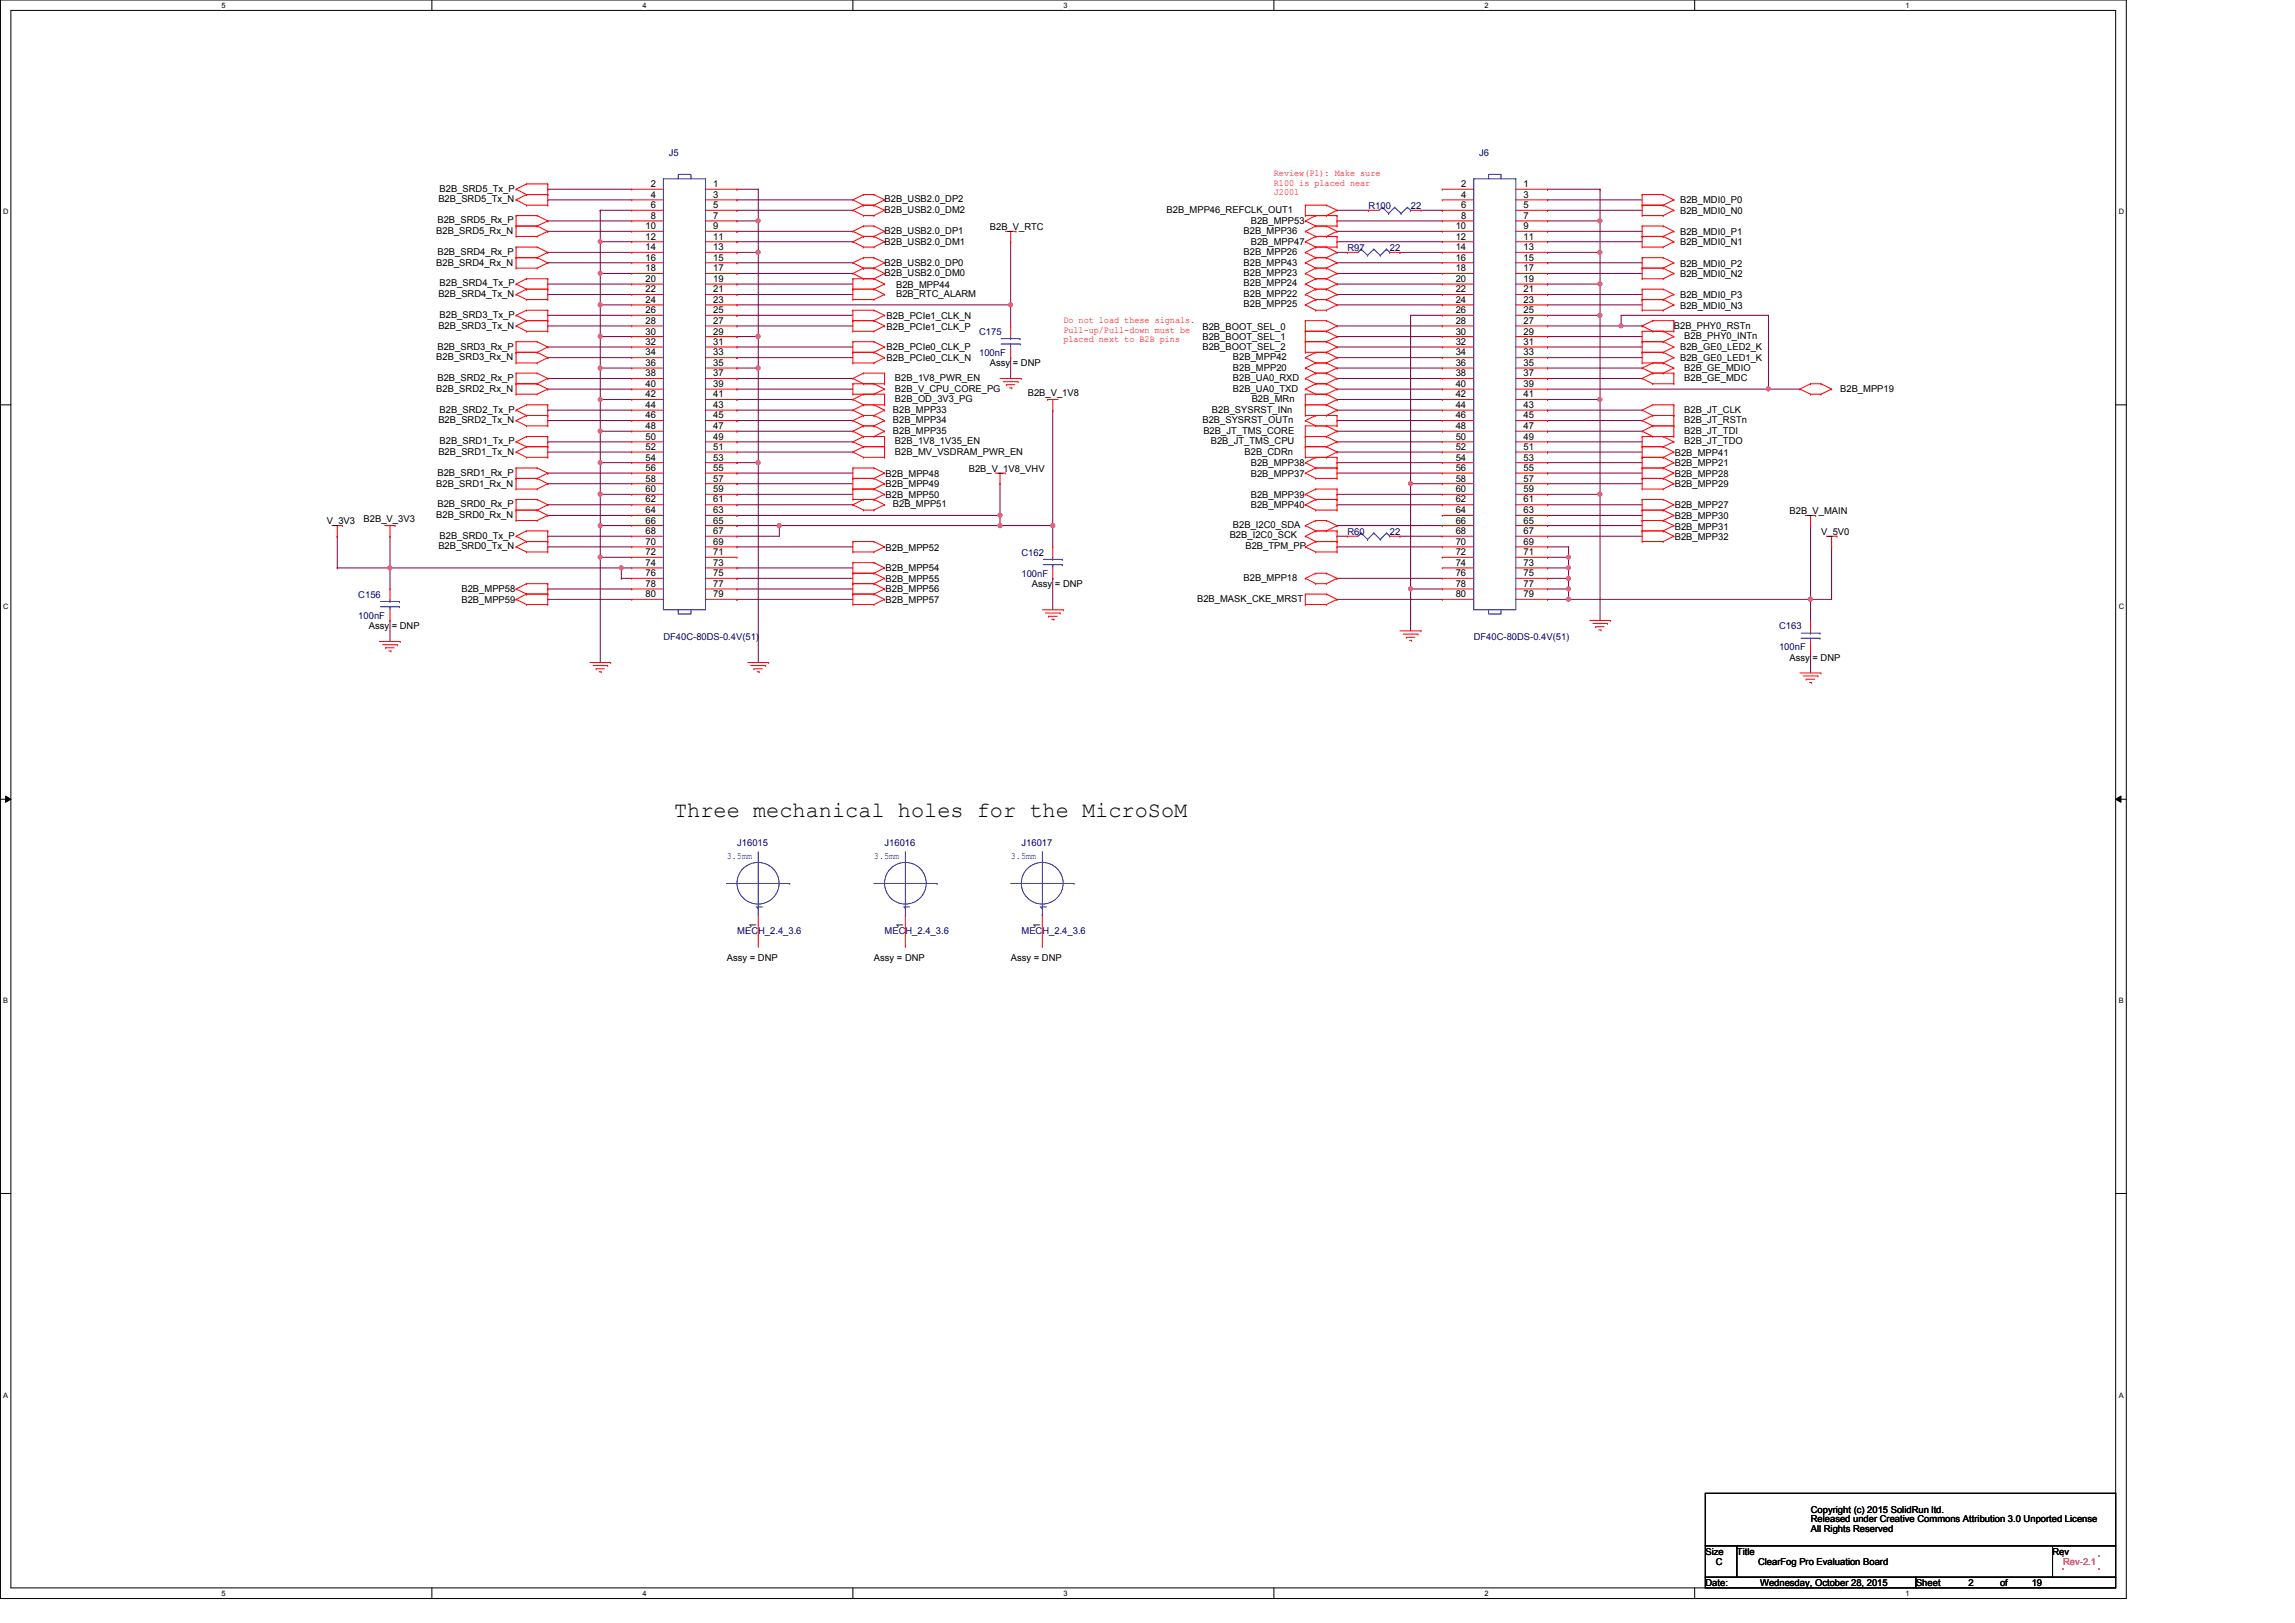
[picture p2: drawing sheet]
<svg xmlns="http://www.w3.org/2000/svg" width="420mm" height="297mm" viewBox="0 0 420 297" stroke-linecap="round" stroke-linejoin="round" font-family="sans-serif">
<defs><g id="words">
<text font-size="4" x="123.4" y="149.5">Three mechanical holes for the MicroSoM</text>
<g font-size="1.7" fill="#000080">
<text x="122.4" y="28.6">J5</text>
<text x="270.7" y="28.6">J6</text>
<text x="250.4" y="38.2">R100</text>
<text x="258.2" y="38.2">22</text>
<text x="246.6" y="45.9">R97</text>
<text x="254.3" y="45.9">22</text>
<text x="179.2" y="61.3">C175</text>
<text x="179.2" y="65.1">100nF</text>
<text x="186.9" y="101.7">C162</text>
<text x="246.6" y="97.8">R60</text>
<text x="254.3" y="97.8">22</text>
<text x="186.9" y="105.5">100nF</text>
<text x="65.6" y="109.4">C156</text>
<text x="65.6" y="113.2">100nF</text>
<text x="121.4" y="117.1">DF40C-80DS-0.4V(51)</text>
<text x="269.7" y="117.1">DF40C-80DS-0.4V(51)</text>
<text x="325.6" y="115.2">C163</text>
<text x="325.6" y="119">100nF</text>
<text x="134.9" y="154.8">J16015</text>
<text x="161.9" y="154.8">J16016</text>
<text x="186.9" y="154.8">J16017</text>
<text x="134.9" y="170.9">MECH_2.4_3.6</text>
<text x="161.9" y="170.9">MECH_2.4_3.6</text>
<text x="186.9" y="170.9">MECH_2.4_3.6</text>
</g>
<g font-size="1.7">
<text x="80.4" y="35.1">B2B_SRD5_Tx_P</text>
<text x="119.1" y="34.2">2</text>
<text x="130.5" y="34.2">1</text>
<text x="267.4" y="34.2">2</text>
<text x="278.8" y="34.2">1</text>
<text x="80.1" y="40.9">B2B_SRD5_Rx_P</text>
<text x="80.2" y="37">B2B_SRD5_Tx_N</text>
<text x="118.2" y="42">10</text>
<text x="119.1" y="36.2">4</text>
<text x="119.1" y="38.1">6</text>
<text x="119.1" y="40">8</text>
<text x="130.5" y="36.2">3</text>
<text x="130.5" y="38.1">5</text>
<text x="130.5" y="40">7</text>
<text x="130.5" y="42">9</text>
<text x="161.9" y="37">B2B_USB2.0_DP2</text>
<text x="161.9" y="38.9">B2B_USB2.0_DM2</text>
<text x="213.5" y="38.9">B2B_MPP46_REFCLK_OUT1</text>
<text x="228.9" y="41.1">B2B_MPP53</text>
<text x="266.4" y="42">10</text>
<text x="267.4" y="36.2">4</text>
<text x="267.4" y="38.1">6</text>
<text x="267.4" y="40">8</text>
<text x="278.8" y="36.2">3</text>
<text x="278.8" y="38.1">5</text>
<text x="278.8" y="40">7</text>
<text x="278.8" y="42">9</text>
<text x="307.5" y="37.2">B2B_MDI0_P0</text>
<text x="307.5" y="39.2">B2B_MDI0_N0</text>
<text x="79.8" y="42.8">B2B_SRD5_Rx_N</text>
<text x="80.1" y="46.7">B2B_SRD4_Rx_P</text>
<text x="118.2" y="43.9">12</text>
<text x="118.2" y="45.8">14</text>
<text x="118.2" y="47.7">16</text>
<text x="130.5" y="43.9">11</text>
<text x="130.5" y="45.8">13</text>
<text x="130.5" y="47.7">15</text>
<text x="161.9" y="44.7">B2B_USB2.0_DM1</text>
<text x="161.9" y="42.8">B2B_USB2.0_DP1</text>
<text x="181.1" y="42">B2B_V_RTC</text>
<text x="227.6" y="46.7">B2B_MPP26</text>
<text x="227.6" y="42.8">B2B_MPP36</text>
<text x="228.9" y="44.9">B2B_MPP47</text>
<text x="266.4" y="43.9">12</text>
<text x="266.4" y="45.8">14</text>
<text x="266.4" y="47.7">16</text>
<text x="278.8" y="43.9">11</text>
<text x="278.8" y="45.8">13</text>
<text x="278.8" y="47.7">15</text>
<text x="307.5" y="43">B2B_MDI0_P1</text>
<text x="307.5" y="44.9">B2B_MDI0_N1</text>
<text x="79.8" y="48.6">B2B_SRD4_Rx_N</text>
<text x="80.4" y="52.4">B2B_SRD4_Tx_P</text>
<text x="118.2" y="49.6">18</text>
<text x="118.2" y="51.6">20</text>
<text x="118.2" y="53.5">22</text>
<text x="130.5" y="49.6">17</text>
<text x="130.5" y="51.6">19</text>
<text x="130.5" y="53.5">21</text>
<text x="161.9" y="48.6">B2B_USB2.0_DP0</text>
<text x="161.9" y="50.5">B2B_USB2.0_DM0</text>
<text x="164" y="52.6">B2B_MPP44</text>
<text x="227.6" y="50.5">B2B_MPP23</text>
<text x="227.6" y="52.4">B2B_MPP24</text>
<text x="227.6" y="48.6">B2B_MPP43</text>
<text x="266.4" y="49.6">18</text>
<text x="266.4" y="51.6">20</text>
<text x="266.4" y="53.5">22</text>
<text x="278.8" y="49.6">17</text>
<text x="278.8" y="51.6">19</text>
<text x="278.8" y="53.5">21</text>
<text x="307.5" y="48.8">B2B_MDI0_P2</text>
<text x="307.5" y="50.7">B2B_MDI0_N2</text>
<text x="80.2" y="54.4">B2B_SRD4_Tx_N</text>
<text x="80.4" y="58.2">B2B_SRD3_Tx_P</text>
<text x="118.2" y="55.4">24</text>
<text x="118.2" y="57.3">26</text>
<text x="118.2" y="59.3">28</text>
<text x="130.5" y="55.4">23</text>
<text x="130.5" y="57.3">25</text>
<text x="130.5" y="59.3">27</text>
<text x="162.3" y="58.4">B2B_PCIe1_CLK_N</text>
<text x="164" y="54.4">B2B_RTC_ALARM</text>
<text x="227.6" y="54.4">B2B_MPP22</text>
<text x="227.6" y="56.3">B2B_MPP25</text>
<text x="266.4" y="55.4">24</text>
<text x="266.4" y="57.3">26</text>
<text x="266.4" y="59.3">28</text>
<text x="278.8" y="55.4">23</text>
<text x="278.8" y="57.3">25</text>
<text x="278.8" y="59.3">27</text>
<text x="307.5" y="54.5">B2B_MDI0_P3</text>
<text x="307.5" y="56.5">B2B_MDI0_N3</text>
<text x="79.8" y="65.9">B2B_SRD3_Rx_N</text>
<text x="80.1" y="64">B2B_SRD3_Rx_P</text>
<text x="80.2" y="60.2">B2B_SRD3_Tx_N</text>
<text x="118.2" y="61.2">30</text>
<text x="118.2" y="63.1">32</text>
<text x="118.2" y="65">34</text>
<text x="130.5" y="61.2">29</text>
<text x="130.5" y="63.1">31</text>
<text x="130.5" y="65">33</text>
<text x="162.3" y="60.3">B2B_PCIe1_CLK_P</text>
<text x="162.3" y="64.1">B2B_PCIe0_CLK_P</text>
<text x="220" y="62.3">B2B_BOOT_SEL_1</text>
<text x="220" y="64.1">B2B_BOOT_SEL_2</text>
<text x="220" y="60.3">B2B_BOOT_SEL_0</text>
<text x="225.6" y="65.9">B2B_MPP42</text>
<text x="266.4" y="61.2">30</text>
<text x="266.4" y="63.1">32</text>
<text x="266.4" y="65">34</text>
<text x="278.8" y="61.2">29</text>
<text x="278.8" y="63.1">31</text>
<text x="278.8" y="65">33</text>
<text x="306.3" y="60.2">B2B_PHY0_RSTn</text>
<text x="307.5" y="64.1">B2B_GE0_LED2_K</text>
<text x="308.2" y="62.1">B2B_PHY0_INTn</text>
<text x="79.8" y="71.7">B2B_SRD2_Rx_N</text>
<text x="80.1" y="69.8">B2B_SRD2_Rx_P</text>
<text x="118.2" y="66.9">36</text>
<text x="118.2" y="68.9">38</text>
<text x="118.2" y="70.8">40</text>
<text x="130.5" y="66.9">35</text>
<text x="130.5" y="68.9">37</text>
<text x="130.5" y="70.8">39</text>
<text x="162.3" y="66.1">B2B_PCIe0_CLK_N</text>
<text x="163.8" y="71.7">B2B_V_CPU_CORE_PG</text>
<text x="163.8" y="69.8">B2B_1V8_PWR_EN</text>
<text x="181.1" y="67.1">Assy = DNP</text>
<text x="225.6" y="69.8">B2B_UA0_RXD</text>
<text x="225.6" y="71.7">B2B_UA0_TXD</text>
<text x="225.6" y="67.8">B2B_MPP20</text>
<text x="266.4" y="66.9">36</text>
<text x="266.4" y="68.9">38</text>
<text x="266.4" y="70.8">40</text>
<text x="278.8" y="66.9">35</text>
<text x="278.8" y="68.9">37</text>
<text x="278.8" y="70.8">39</text>
<text x="307.5" y="66.1">B2B_GE0_LED1_K</text>
<text x="308.2" y="67.8">B2B_GE_MDIO</text>
<text x="308.2" y="69.8">B2B_GE_MDC</text>
<text x="336.8" y="71.7">B2B_MPP19</text>
<text x="80.2" y="77.4">B2B_SRD2_Tx_N</text>
<text x="80.4" y="75.5">B2B_SRD2_Tx_P</text>
<text x="118.2" y="72.7">42</text>
<text x="118.2" y="74.7">44</text>
<text x="118.2" y="76.5">46</text>
<text x="130.5" y="72.7">41</text>
<text x="130.5" y="74.7">43</text>
<text x="130.5" y="76.5">45</text>
<text x="163.4" y="75.5">B2B_MPP33</text>
<text x="163.4" y="77.4">B2B_MPP34</text>
<text x="163.8" y="73.6">B2B_OD_3V3_PG</text>
<text x="188.1" y="72.4">B2B_V_1V8</text>
<text x="220" y="77.4">B2B_SYSRST_OUTn</text>
<text x="221.8" y="75.5">B2B_SYSRST_INn</text>
<text x="229.1" y="73.6">B2B_MRn</text>
<text x="266.4" y="72.7">42</text>
<text x="266.4" y="74.7">44</text>
<text x="266.4" y="76.5">46</text>
<text x="278.8" y="72.7">41</text>
<text x="278.8" y="74.7">43</text>
<text x="278.8" y="76.5">45</text>
<text x="308.2" y="75.5">B2B_JT_CLK</text>
<text x="308.2" y="77.4">B2B_JT_RSTn</text>
<text x="80.2" y="83.2">B2B_SRD1_Tx_N</text>
<text x="80.4" y="81.3">B2B_SRD1_Tx_P</text>
<text x="118.2" y="78.5">48</text>
<text x="118.2" y="80.4">50</text>
<text x="118.2" y="82.3">52</text>
<text x="130.5" y="78.5">47</text>
<text x="130.5" y="80.4">49</text>
<text x="130.5" y="82.3">51</text>
<text x="163.4" y="79.4">B2B_MPP35</text>
<text x="163.8" y="81.3">B2B_1V8_1V35_EN</text>
<text x="163.8" y="83.2">B2B_MV_VSDRAM_PWR_EN</text>
<text x="220.2" y="79.4">B2B_JT_TMS_CORE</text>
<text x="221.6" y="81.3">B2B_JT_TMS_CPU</text>
<text x="227.8" y="83.2">B2B_CDRn</text>
<text x="266.4" y="78.5">48</text>
<text x="266.4" y="80.4">50</text>
<text x="266.4" y="82.3">52</text>
<text x="278.8" y="78.5">47</text>
<text x="278.8" y="80.4">49</text>
<text x="278.8" y="82.3">51</text>
<text x="306.5" y="83.4">B2B_MPP41</text>
<text x="308.2" y="79.4">B2B_JT_TDI</text>
<text x="308.2" y="81.3">B2B_JT_TDO</text>
<text x="79.8" y="89">B2B_SRD1_Rx_N</text>
<text x="80.1" y="87.1">B2B_SRD1_Rx_P</text>
<text x="118.2" y="84.3">54</text>
<text x="118.2" y="86.2">56</text>
<text x="118.2" y="88.1">58</text>
<text x="130.5" y="84.3">53</text>
<text x="130.5" y="86.2">55</text>
<text x="130.5" y="88.1">57</text>
<text x="162.1" y="87.3">B2B_MPP48</text>
<text x="162.1" y="89.2">B2B_MPP49</text>
<text x="177.3" y="86.3">B2B_V_1V8_VHV</text>
<text x="228.9" y="85.3">B2B_MPP38</text>
<text x="228.9" y="87.3">B2B_MPP37</text>
<text x="266.4" y="84.3">54</text>
<text x="266.4" y="86.2">56</text>
<text x="266.4" y="88.1">58</text>
<text x="278.8" y="84.3">53</text>
<text x="278.8" y="86.2">55</text>
<text x="278.8" y="88.1">57</text>
<text x="306.5" y="87.3">B2B_MPP28</text>
<text x="306.5" y="89.2">B2B_MPP29</text>
<text x="306.5" y="85.3">B2B_MPP21</text>
<text x="59.8" y="95.9">V_3V3</text>
<text x="66.5" y="95.5">B2B_V_3V3</text>
<text x="79.8" y="94.7">B2B_SRD0_Rx_N</text>
<text x="80.1" y="92.8">B2B_SRD0_Rx_P</text>
<text x="118.2" y="90">60</text>
<text x="118.2" y="91.9">62</text>
<text x="118.2" y="93.9">64</text>
<text x="118.2" y="95.8">66</text>
<text x="130.5" y="90">59</text>
<text x="130.5" y="91.9">61</text>
<text x="130.5" y="93.9">63</text>
<text x="130.5" y="95.8">65</text>
<text x="162.1" y="91.1">B2B_MPP50</text>
<text x="163.4" y="92.8">B2B_MPP51</text>
<text x="228.9" y="91.1">B2B_MPP39</text>
<text x="228.9" y="93">B2B_MPP40</text>
<text x="266.4" y="90">60</text>
<text x="266.4" y="91.9">62</text>
<text x="266.4" y="93.9">64</text>
<text x="266.4" y="95.8">66</text>
<text x="278.8" y="90">59</text>
<text x="278.8" y="91.9">61</text>
<text x="278.8" y="93.9">63</text>
<text x="278.8" y="95.8">65</text>
<text x="306.5" y="95">B2B_MPP30</text>
<text x="306.5" y="93">B2B_MPP27</text>
<text x="327.5" y="94">B2B_V_MAIN</text>
<text x="80.2" y="100.5">B2B_SRD0_Tx_N</text>
<text x="80.4" y="98.6">B2B_SRD0_Tx_P</text>
<text x="118.2" y="97.7">68</text>
<text x="118.2" y="99.7">70</text>
<text x="118.2" y="101.6">72</text>
<text x="130.5" y="97.7">67</text>
<text x="130.5" y="99.7">69</text>
<text x="130.5" y="101.6">71</text>
<text x="162.1" y="100.8">B2B_MPP52</text>
<text x="225" y="98.4">B2B_I2C0_SCK</text>
<text x="225.6" y="96.7">B2B_I2C0_SDA</text>
<text x="227.9" y="100.5">B2B_TPM_PP</text>
<text x="266.4" y="97.7">68</text>
<text x="266.4" y="99.7">70</text>
<text x="266.4" y="101.6">72</text>
<text x="278.8" y="97.7">67</text>
<text x="278.8" y="99.7">69</text>
<text x="278.8" y="101.6">71</text>
<text x="306.5" y="98.8">B2B_MPP32</text>
<text x="306.5" y="96.9">B2B_MPP31</text>
<text x="333.3" y="97.8">V_5V0</text>
<text x="118.2" y="103.5">74</text>
<text x="118.2" y="105.4">76</text>
<text x="118.2" y="107.4">78</text>
<text x="130.5" y="103.5">73</text>
<text x="130.5" y="105.4">75</text>
<text x="130.5" y="107.4">77</text>
<text x="162.1" y="106.5">B2B_MPP55</text>
<text x="162.1" y="104.6">B2B_MPP54</text>
<text x="188.8" y="107.4">Assy = DNP</text>
<text x="227.6" y="106.3">B2B_MPP18</text>
<text x="266.4" y="103.5">74</text>
<text x="266.4" y="105.4">76</text>
<text x="266.4" y="107.4">78</text>
<text x="278.8" y="103.5">73</text>
<text x="278.8" y="105.4">75</text>
<text x="278.8" y="107.4">77</text>
<text x="84.5" y="110.4">B2B_MPP59</text>
<text x="84.5" y="108.4">B2B_MPP58</text>
<text x="118.2" y="109.3">80</text>
<text x="130.5" y="109.3">79</text>
<text x="162.1" y="110.4">B2B_MPP57</text>
<text x="162.1" y="108.4">B2B_MPP56</text>
<text x="219.1" y="110.2">B2B_MASK_CKE_MRST</text>
<text x="266.4" y="109.3">80</text>
<text x="278.8" y="109.3">79</text>
<text x="67.5" y="115.2">Assy = DNP</text>
<text x="327.5" y="120.9">Assy = DNP</text>
<text x="138.4" y="169.8" transform="rotate(-90 138.4 169.8)">1</text>
<text x="165.3" y="169.8" transform="rotate(-90 165.3 169.8)">1</text>
<text x="190.4" y="169.8" transform="rotate(-90 190.4 169.8)">1</text>
<text x="133" y="175.8">Assy = DNP</text>
<text x="159.9" y="175.8">Assy = DNP</text>
<text x="185" y="175.8">Assy = DNP</text>
<text x="331.4" y="276.8">Copyright (c) 2015 SolidRun ltd.</text>
<text x="331.4" y="278.6">Released under Creative Commons Attribution 3.0 Unported License</text>
<text x="331.4" y="280.3">All Rights Reserved</text>
<text x="312.1" y="284.5">Size</text>
<text x="314" y="286.4">C</text>
<text x="317.9" y="284.5">Title</text>
<text x="321.7" y="286.4">ClearFog Pro Evaluation Board</text>
<text x="375.6" y="284.5">Rev</text>
<text x="312.1" y="290.3">Date:</text>
<text x="322.1" y="290.3">Wednesday, October 28, 2015</text>
<text x="350.6" y="290.3">Sheet</text>
<text x="360.3" y="290.3">2</text>
<text x="366" y="290.3">of</text>
<text x="371.8" y="290.3">19</text>
</g>
<g font-size="1.7" fill="#f00">
<text x="233.1" y="32.2">Review(P1): Make sure</text>
<text x="233.1" y="34">R100 is placed near</text>
<text x="233.1" y="35.7">J2001</text>
<text x="194.6" y="59.1">Do not load these signals.</text>
<text x="194.6" y="60.9">Pull-up/Pull-down must be</text>
<text x="194.6" y="62.6">placed next to B2B pins</text>
</g>
<g font-size="1.7" fill="#00f">
<text x="133" y="157.3">3.5mm</text>
<text x="159.9" y="157.3">3.5mm</text>
<text x="185" y="157.3">3.5mm</text>
</g>
<g font-size="1.7" fill="#004080">
<text x="139.6" y="166.5" transform="rotate(-90 139.6 166.5)">1</text>
<text x="166.5" y="166.5" transform="rotate(-90 166.5 166.5)">1</text>
<text x="191.6" y="166.5" transform="rotate(-90 191.6 166.5)">1</text>
</g>
<text font-size="1.7" fill="#f0f" x="377.6" y="286.4">Rev-2.1</text>
<g font-size="1.4">
<text x="40.6" y="1.4">5</text>
<text x="117.6" y="1.4">4</text>
<text x="194.6" y="1.4">3</text>
<text x="271.7" y="1.4">2</text>
<text x="348.7" y="1.4">1</text>
<text x=".6" y="39.2">D</text>
<text x="387.7" y="39.2">D</text>
<text x=".6" y="111.4">C</text>
<text x="387.7" y="111.4">C</text>
<text x=".6" y="183.6">B</text>
<text x="387.7" y="183.6">B</text>
<text x=".6" y="255.7">A</text>
<text x="387.7" y="255.7">A</text>
<text x="40.6" y="292">5</text>
<text x="117.6" y="292">4</text>
<text x="194.6" y="292">3</text>
<text x="271.7" y="292">2</text>
<text x="348.7" y="292">1</text>
</g>
</g></defs>
<path d="M.1 0h389v292.5h-389zM2 1.9h385.2v288.7h-385.2z" fill="none" stroke="#000" stroke-width=".18"/>
<g fill="#fff">
<path d="M40.6 .2h.7v1.5h-.7z"/>
<path d="M40.6 290.8h.7v1.5h-.7z"/>
</g>
<path d="M79 0v1.9M79 290.6v1.9" fill="none" stroke="#000" stroke-width=".18"/>
<g fill="#fff">
<path d="M117.6 .2h.8v1.5h-.8z"/>
<path d="M117.6 290.8h.8v1.5h-.8z"/>
</g>
<path d="M156.1 0v1.9M156.1 290.6v1.9" fill="none" stroke="#000" stroke-width=".18"/>
<g fill="#fff">
<path d="M194.6 .2h.8v1.5h-.8z"/>
<path d="M194.6 290.8h.8v1.5h-.8z"/>
</g>
<path d="M233.1 0v1.9M233.1 290.6v1.9" fill="none" stroke="#000" stroke-width=".18"/>
<g fill="#fff">
<path d="M271.7 .2h.7v1.5h-.7z"/>
<path d="M271.7 290.8h.7v1.5h-.7z"/>
</g>
<path d="M310.1 0v1.9M310.1 290.6v1.9" fill="none" stroke="#000" stroke-width=".18"/>
<g fill="#fff">
<path d="M348.7 .2h.8v1.5h-.8z"/>
<path d="M348.7 290.8h.8v1.5h-.8z"/>
<path d="M.6 38h1v1.5h-1z"/>
<path d="M387.7 38h1v1.5h-1z"/>
<path d="M.6 110.2h1v1.5h-1z"/>
<path d="M387.7 110.2h1v1.5h-1z"/>
</g>
<path d="M.1 74.1h1.9M387.2 74.1h1.9" fill="none" stroke="#000" stroke-width=".18"/>
<g fill="#fff">
<path d="M.6 182.3h.9v1.6h-.9z"/>
<path d="M387.7 182.3h.9v1.6h-.9z"/>
</g>
<path d="M.1 146.3h1.9M1 145.7l1 .6-1 .5zM387.2 146.3l1-.6v1.1zM387.2 146.3h1.9" fill="none" stroke="#000" stroke-width=".18"/>
<path d="M1 145.7l1 .6-1 .5zM387.2 146.3l1-.6v1.1z" fill="#000"/>
<g fill="#fff">
<path d="M.6 254.5h.9v1.5h-.9z"/>
<path d="M387.7 254.5h.9v1.5h-.9z"/>
</g>
<path d="M.1 218.4h1.9M387.2 218.4h1.9" fill="none" stroke="#000" stroke-width=".18"/>
<path d="M192.7 75.1h.1M192.7 75.1v21.1M283.2 69.3h.1M283.2 67.4h.1M283.2 69.3h17.3M283.2 67.4h17.3M134.9 96.2h.1M134.9 96.2h7.7M244.7 84.7h.1M244.7 86.6h.1M244.7 84.7h19.2M244.7 86.6h19.2" fill="none" stroke="#800040" stroke-width=".18"/>
<circle cx="192.7" cy="96.2" r=".38" fill="#f0f"/>
<circle cx="192.7" cy="96.2" r=".38" fill="none" stroke="#f0f" stroke-width=".18"/>
<path d="M134.9 98.1h.1M142.6 96.2h.1M142.6 96.2v1.9h-7.7M142.6 96.2h40.4" fill="none" stroke="#800040" stroke-width=".18"/>
<circle cx="183" cy="96.2" r=".38" fill="#f0f"/>
<circle cx="183" cy="96.2" r=".38" fill="none" stroke="#f0f" stroke-width=".18"/>
<circle cx="142.6" cy="96.2" r=".38" fill="#f0f"/>
<circle cx="142.6" cy="96.2" r=".38" fill="none" stroke="#f0f" stroke-width=".18"/>
<g fill="none" stroke="#800040" stroke-width=".18">
<path d="M134.9 69.3h.1M134.9 71.2h.1M134.9 73.1h.1M134.9 69.3h21.2M134.9 71.2h21.2M134.9 73.1h21.2M283.2 75.1h.1M283.2 77h.1M283.2 78.9h.1M283.2 75.1h17.3M283.2 77h17.3M283.2 78.9h17.3"/>
<path d="M244.7 92.4h.1M244.7 90.5h.1M244.7 90.5h19.2M244.7 92.4h19.2M283.2 90.5h.1M283.2 82.7h.1M283.2 84.7h.1M283.2 86.6h.1M283.2 88.5h.1M283.2 92.4h.1M283.2 94.3h.1M283.2 96.2h.1"/>
<path d="M283.2 98.1h.1M283.2 80.9h.1M283.2 90.5h9.6M283.2 82.7h17.3M283.2 84.7h17.3M283.2 86.6h17.3M283.2 88.5h17.3M283.2 92.4h17.3M283.2 94.3h17.3M283.2 96.2h17.3M283.2 98.1h17.3M283.2 80.9h17.3"/>
<path d="M292.8 90.5h.1M292.8 90.5v23M109.9 102h.1M109.9 102v19.2M244.7 100.1h.1M244.7 100.1h19.2"/>
</g>
<circle cx="109.8" cy="102" r=".36" fill="#f0f"/>
<circle cx="109.8" cy="102" r=".36" fill="none" stroke="#f0f" stroke-width=".18"/>
<path d="M185 44.2h.1M185 44.2v11.6M283.2 71.2h40.4M323.6 71.2h.1" fill="none" stroke="#800040" stroke-width=".18"/>
<circle cx="323.6" cy="71.2" r=".37" fill="#f0f"/>
<circle cx="323.6" cy="71.2" r=".37" fill="none" stroke="#f0f" stroke-width=".18"/>
<path d="M138.8 34.6h.1M138.8 34.6v5.8M134.9 100.1h.1M134.9 100.1h21.2" fill="none" stroke="#800040" stroke-width=".18"/>
<circle cx="138.7" cy="40.4" r=".37" fill="#f0f"/>
<circle cx="138.7" cy="40.4" r=".37" fill="none" stroke="#f0f" stroke-width=".18"/>
<path d="M292.8 73.1h.1M292.8 73.1v17.4" fill="none" stroke="#800040" stroke-width=".18"/>
<circle cx="292.8" cy="90.4" r=".38" fill="#f0f"/>
<circle cx="292.8" cy="90.4" r=".38" fill="none" stroke="#f0f" stroke-width=".18"/>
<circle cx="292.8" cy="73.1" r=".37" fill="#f0f"/>
<circle cx="292.8" cy="73.1" r=".37" fill="none" stroke="#f0f" stroke-width=".18"/>
<g fill="none" stroke="#800040" stroke-width=".18">
<path d="M100.2 36.6h.1M100.2 36.6h15.4M109.9 38.5h.1M109.9 38.5h5.7M109.9 38.5v5.7M100.2 42.3h.1M100.2 42.3h15.4M109.9 44.2h.1M109.9 44.2h5.7M134.9 75.1h.1M134.9 77h.1M134.9 78.9h.1"/>
<path d="M134.9 75.1h21.2M134.9 77h21.2M134.9 78.9h21.2M134.9 80.9h.1M134.9 82.7h.1M134.9 80.9h21.2M134.9 82.7h21.2M258.1 88.5h.1M258.1 88.5h5.8M258.1 88.5v19.3"/>
</g>
<circle cx="109.8" cy="44.2" r=".36" fill="#f0f"/>
<circle cx="109.8" cy="44.2" r=".36" fill="none" stroke="#f0f" stroke-width=".18"/>
<path d="M100.2 40.4h.1M100.2 48.1h.1M100.2 46.2h.1M100.2 40.4h15.4M100.2 48.1h15.4M100.2 46.2h15.4M109.9 44.2h.1M109.9 50h.1M109.9 44.2v11.6M109.9 50h5.7" fill="none" stroke="#800040" stroke-width=".18"/>
<circle cx="109.8" cy="50" r=".36" fill="#f0f"/>
<circle cx="109.8" cy="50" r=".36" fill="none" stroke="#f0f" stroke-width=".18"/>
<path d="M100.2 53.9h.1M100.2 52h.1M100.2 53.9h15.4M100.2 52h15.4M109.9 55.8h.1M109.9 55.8h5.7M109.9 55.8v5.8" fill="none" stroke="#800040" stroke-width=".18"/>
<circle cx="109.8" cy="61.5" r=".37" fill="#f0f"/>
<circle cx="109.8" cy="61.5" r=".37" fill="none" stroke="#f0f" stroke-width=".18"/>
<circle cx="109.8" cy="55.8" r=".36" fill="#f0f"/>
<circle cx="109.8" cy="55.8" r=".36" fill="none" stroke="#f0f" stroke-width=".18"/>
<path d="M100.2 59.6h.1M100.2 57.7h.1M100.2 59.6h15.4M100.2 57.7h15.4M100.2 65.4h.1M100.2 65.4h15.4M109.9 61.6h.1M109.9 67.4h.1M109.9 61.6h5.7M109.9 61.6v5.8M109.9 67.4h5.7" fill="none" stroke="#800040" stroke-width=".18"/>
<circle cx="109.8" cy="67.3" r=".37" fill="#f0f"/>
<circle cx="109.8" cy="67.3" r=".37" fill="none" stroke="#f0f" stroke-width=".18"/>
<path d="M100.2 63.5h.1M100.2 71.2h.1M100.2 69.3h.1M100.2 63.5h15.4M100.2 71.2h15.4M100.2 69.3h15.4M109.9 67.4h.1M109.9 73.1h.1M109.9 67.4v11.5M109.9 73.1h5.7" fill="none" stroke="#800040" stroke-width=".18"/>
<circle cx="109.8" cy="78.9" r=".36" fill="#f0f"/>
<circle cx="109.8" cy="78.9" r=".36" fill="none" stroke="#f0f" stroke-width=".18"/>
<circle cx="109.8" cy="73.1" r=".36" fill="#f0f"/>
<circle cx="109.8" cy="73.1" r=".36" fill="none" stroke="#f0f" stroke-width=".18"/>
<g fill="none" stroke="#800040" stroke-width=".18">
<path d="M100.2 77h.1M100.2 75.1h.1M100.2 77h15.4M100.2 75.1h15.4M109.9 78.9h.1M109.9 78.9h5.7M109.9 78.9v11.6M100.2 82.7h.1M100.2 80.9h.1M100.2 82.7h15.4M100.2 80.9h15.4M109.9 84.7h.1"/>
<path d="M109.9 84.7h5.7"/>
</g>
<circle cx="109.8" cy="84.6" r=".36" fill="#f0f"/>
<circle cx="109.8" cy="84.6" r=".36" fill="none" stroke="#f0f" stroke-width=".18"/>
<path d="M100.2 88.5h.1M100.2 86.6h.1M100.2 88.5h15.4M100.2 86.6h15.4M109.9 90.5h.1M109.9 90.5h5.7M109.9 90.5v5.7" fill="none" stroke="#800040" stroke-width=".18"/>
<circle cx="109.8" cy="96.2" r=".37" fill="#f0f"/>
<circle cx="109.8" cy="96.2" r=".37" fill="none" stroke="#f0f" stroke-width=".18"/>
<circle cx="109.8" cy="90.4" r=".37" fill="#f0f"/>
<circle cx="109.8" cy="90.4" r=".37" fill="none" stroke="#f0f" stroke-width=".18"/>
<g fill="none" stroke="#800040" stroke-width=".18">
<path d="M138.8 67.4h.1M138.8 67.4v17.3M100.2 94.3h.1M100.2 92.4h.1M100.2 98.1h.1M100.2 94.3h15.4M100.2 92.4h15.4M100.2 98.1h15.4M109.9 96.2h.1M109.9 96.2h5.7M109.9 96.2v5.8M100.2 100.1h.1"/>
<path d="M100.2 100.1h15.4"/>
</g>
<circle cx="138.7" cy="84.6" r=".37" fill="#f0f"/>
<circle cx="138.7" cy="84.6" r=".37" fill="none" stroke="#f0f" stroke-width=".18"/>
<circle cx="138.7" cy="67.3" r=".38" fill="#f0f"/>
<circle cx="138.7" cy="67.3" r=".38" fill="none" stroke="#f0f" stroke-width=".18"/>
<g fill="none" stroke="#800040" stroke-width=".18">
<path d="M244.7 38.5h5.7M250.4 38.5h.1M244.7 55.8h.1M244.7 53.9h.1M244.7 52h.1M244.7 50h.1M244.7 48.1h.1M244.7 46.2h.1M244.7 44.2h.1M244.7 42.3h.1M244.7 40.4h.1M244.7 55.8h19.2"/>
<path d="M244.7 53.9h19.2M244.7 52h19.2M244.7 50h19.2M244.7 48.1h19.2M244.7 46.2h1.9M244.7 44.2h19.2M244.7 42.3h19.2M244.7 40.4h19.2M283.2 59.6h13.5M296.7 59.6h.1M134.9 84.7h.1M134.9 84.7h3.9"/>
<path d="M138.8 84.7h.1M138.8 84.7v36.5M100.2 107.8h.1M100.2 109.7h.1M100.2 107.8h15.4M100.2 109.7h15.4M134.9 109.7h.1M134.9 107.8h.1M134.9 107.8h21.2M134.9 109.7h21.2"/>
</g>
<circle cx="296.7" cy="59.6" r=".36" fill="#f0f"/>
<circle cx="296.7" cy="59.6" r=".36" fill="none" stroke="#f0f" stroke-width=".18"/>
<g fill="none" stroke="#800040" stroke-width=".18">
<path d="M134.9 57.7h.1M134.9 59.6h.1M134.9 55.8h.1M134.9 57.7h21.2M134.9 59.6h21.2M134.9 55.8h50.1M134.9 63.5h.1M134.9 65.4h.1M134.9 61.6h.1M134.9 61.6h3.9M134.9 63.5h21.2M134.9 65.4h21.2"/>
<path d="M138.8 61.6h.1M138.8 61.6v5.8M283.2 61.6h.1M283.2 63.5h.1M283.2 65.4h.1M283.2 73.1h.1M283.2 61.6h17.3M283.2 63.5h17.3M283.2 65.4h17.3M283.2 73.1h9.6M134.9 90.5h.1M134.9 88.5h.1"/>
<path d="M134.9 86.6h.1M134.9 90.5h21.2M134.9 88.5h21.2M134.9 86.6h21.2M134.9 105.8h.1M134.9 103.9h.1M134.9 105.8h21.2M134.9 103.9h21.2"/>
</g>
<circle cx="184.9" cy="55.8" r=".36" fill="#f0f"/>
<circle cx="184.9" cy="55.8" r=".36" fill="none" stroke="#f0f" stroke-width=".18"/>
<path d="M134.9 53.9h.1M134.9 52h.1M134.9 50h.1M134.9 48.1h.1M134.9 46.2h.1M134.9 53.9h21.2M134.9 52h21.2M134.9 50h21.2M134.9 48.1h21.2M134.9 46.2h3.9M138.8 46.2h.1M138.8 46.2v15.4" fill="none" stroke="#800040" stroke-width=".18"/>
<circle cx="138.7" cy="61.6" r=".38" fill="#f0f"/>
<circle cx="138.7" cy="61.6" r=".38" fill="none" stroke="#f0f" stroke-width=".18"/>
<circle cx="138.7" cy="46.2" r=".37" fill="#f0f"/>
<circle cx="138.7" cy="46.2" r=".37" fill="none" stroke="#f0f" stroke-width=".18"/>
<g fill="none" stroke="#800040" stroke-width=".18">
<path d="M134.9 44.2h.1M134.9 42.3h.1M134.9 40.4h.1M134.9 44.2h21.2M134.9 42.3h21.2M134.9 40.4h3.9M138.8 40.4h.1M138.8 40.4v5.8M134.9 67.4h.1M134.9 67.4h3.9M331.3 96.2h.1M331.3 96.2v13.5"/>
<path d="M283.2 109.7h.1M283.2 107.8h.1M283.2 107.8h3.9M287.1 107.8h.1M287.1 107.8v1.9h-3.9"/>
</g>
<circle cx="287" cy="107.8" r=".36" fill="#f0f"/>
<circle cx="287" cy="107.8" r=".36" fill="none" stroke="#f0f" stroke-width=".18"/>
<path d="M287.1 109.7h.1M287.1 109.7h44.2" fill="none" stroke="#800040" stroke-width=".18"/>
<circle cx="331.3" cy="109.6" r=".38" fill="#f0f"/>
<circle cx="331.3" cy="109.6" r=".38" fill="none" stroke="#f0f" stroke-width=".18"/>
<circle cx="287" cy="109.6" r=".37" fill="#f0f"/>
<circle cx="287" cy="109.6" r=".37" fill="none" stroke="#f0f" stroke-width=".18"/>
<path d="M283.2 100.1h.1M283.2 102h.1M283.2 100.1h3.9M283.2 102h3.9M287.1 100.1h.1M287.1 102h.1M287.1 100.1v3.8" fill="none" stroke="#800040" stroke-width=".18"/>
<circle cx="287" cy="102" r=".36" fill="#f0f"/>
<circle cx="287" cy="102" r=".36" fill="none" stroke="#f0f" stroke-width=".18"/>
<path d="M283.2 103.9h.1M283.2 103.9h3.9" fill="none" stroke="#800040" stroke-width=".18"/>
<circle cx="287" cy="103.9" r=".36" fill="#f0f"/>
<circle cx="287" cy="103.9" r=".36" fill="none" stroke="#f0f" stroke-width=".18"/>
<path d="M283.2 105.8h.1M283.2 105.8h3.9M287.1 103.9h.1M287.1 105.8h.1M287.1 103.9v3.9" fill="none" stroke="#800040" stroke-width=".18"/>
<circle cx="287" cy="105.8" r=".37" fill="#f0f"/>
<circle cx="287" cy="105.8" r=".37" fill="none" stroke="#f0f" stroke-width=".18"/>
<path d="M71.4 103.9h.1M71.4 103.9h42.3M244.7 109.7h.1M244.7 109.7h19.2" fill="none" stroke="#800040" stroke-width=".18"/>
<circle cx="113.7" cy="103.9" r=".36" fill="#f0f"/>
<circle cx="113.7" cy="103.9" r=".36" fill="none" stroke="#f0f" stroke-width=".18"/>
<circle cx="71.3" cy="103.9" r=".37" fill="#f0f"/>
<circle cx="71.3" cy="103.9" r=".37" fill="none" stroke="#f0f" stroke-width=".18"/>
<g fill="none" stroke="#800040" stroke-width=".18">
<path d="M134.9 34.6h.1M134.9 36.6h.1M134.9 38.5h.1M134.9 34.6h3.9M134.9 36.6h21.2M134.9 38.5h21.2M71.4 98.1h.1M71.4 98.1v5.8M134.9 92.4h.1M134.9 94.3h.1M134.9 92.4h21.2M183 88.5h.1"/>
<path d="M183 88.5v5.8h-48.1M109.9 102h.1M109.9 102h5.7M113.7 103.9h.1M113.7 105.8h.1M113.7 103.9h1.9M113.7 105.8h1.9"/>
</g>
<circle cx="183" cy="94.3" r=".37" fill="#f0f"/>
<circle cx="183" cy="94.3" r=".37" fill="none" stroke="#f0f" stroke-width=".18"/>
<g fill="none" stroke="#800040" stroke-width=".18">
<path d="M244.7 59.6h.1M244.7 59.6h19.2M244.7 78.9h.1M244.7 77h.1M244.7 75.1h.1M244.7 73.1h.1M244.7 71.2h.1M244.7 69.3h.1M244.7 67.4h.1M244.7 65.4h.1M244.7 63.5h.1M244.7 61.6h.1"/>
<path d="M244.7 78.9h19.2M244.7 77h19.2M244.7 75.1h19.2M244.7 73.1h19.2M244.7 71.2h19.2M244.7 69.3h19.2M244.7 67.4h19.2M244.7 65.4h19.2M244.7 63.5h19.2M244.7 61.6h19.2M244.7 82.7h.1M244.7 80.9h.1"/>
<path d="M244.7 82.7h19.2M244.7 80.9h19.2M258.1 107.8h.1M258.1 107.8h5.8M258.1 107.8v7.6"/>
</g>
<circle cx="258.1" cy="107.8" r=".36" fill="#f0f"/>
<circle cx="258.1" cy="107.8" r=".36" fill="none" stroke="#f0f" stroke-width=".18"/>
<g fill="none" stroke="#800040" stroke-width=".18">
<path d="M100.2 34.6h.1M100.2 34.6h15.4M283.2 38.5h.1M283.2 36.6h.1M283.2 38.5h17.3M283.2 36.6h17.3M292.8 34.6h.1M292.8 34.6v5.8M283.2 55.8h.1M283.2 53.9h.1M283.2 50h.1M283.2 48.1h.1"/>
<path d="M283.2 44.2h.1M283.2 42.3h.1M283.2 55.8h17.3M283.2 53.9h17.3M283.2 50h17.3M283.2 48.1h17.3M283.2 44.2h17.3M283.2 42.3h17.3M113.7 103.9h.1M113.7 103.9v1.9"/>
</g>
<circle cx="292.8" cy="40.4" r=".37" fill="#f0f"/>
<circle cx="292.8" cy="40.4" r=".37" fill="none" stroke="#f0f" stroke-width=".18"/>
<path d="M283.2 34.6h.1M283.2 34.6h9.6M283.2 40.4h.1M283.2 46.2h.1M283.2 40.4h9.6M292.8 40.4h.1M292.8 40.4v5.8h-9.6" fill="none" stroke="#800040" stroke-width=".18"/>
<circle cx="292.8" cy="46.2" r=".37" fill="#f0f"/>
<circle cx="292.8" cy="46.2" r=".37" fill="none" stroke="#f0f" stroke-width=".18"/>
<path d="M283.2 52h.1M283.2 52h9.6M292.8 46.2h.1M292.8 52h.1M292.8 46.2v11.5" fill="none" stroke="#800040" stroke-width=".18"/>
<circle cx="292.8" cy="57.7" r=".38" fill="#f0f"/>
<circle cx="292.8" cy="57.7" r=".38" fill="none" stroke="#f0f" stroke-width=".18"/>
<circle cx="292.8" cy="51.9" r=".38" fill="#f0f"/>
<circle cx="292.8" cy="51.9" r=".38" fill="none" stroke="#f0f" stroke-width=".18"/>
<g fill="none" stroke="#800040" stroke-width=".18">
<path d="M258.1 57.7h.1M258.1 57.7h5.8M258.1 57.7v30.8M283.2 57.7h.1M283.2 57.7h9.6M292.8 57.7h.1M292.8 57.7v15.4M244.7 96.2h.1M244.7 98.1h.1M244.7 96.2h19.2M244.7 98.1h1.9M244.7 105.8h.1"/>
<path d="M244.7 105.8h19.2"/>
</g>
<circle cx="258.1" cy="88.5" r=".36" fill="#f0f"/>
<circle cx="258.1" cy="88.5" r=".36" fill="none" stroke="#f0f" stroke-width=".18"/>
<g fill="none" stroke="#800040" stroke-width=".18">
<path d="M260.1 38.5h3.8M263.9 38.5h.1M185 55.8h.1M185 55.8v3.8M256.2 46.2h.1M256.2 46.2h7.7M296.7 59.6h.1M296.7 59.6h3.8M300.5 59.6h.1M323.6 57.7h.1M323.6 57.7h-26.9v1.9M323.6 57.7v13.5"/>
<path d="M185 65.4h.1M185 65.4v3.9M323.6 71.2h.1M323.6 71.2h5.8M61.7 98.1h.1M61.7 98.1v5.8M183 94.3h.1M183 96.2h.1M183 94.3v1.9M183 96.2h9.7M192.7 96.2h.1M192.7 96.2v3.9"/>
<path d="M256.2 98.1h.1M256.2 98.1h7.7M61.7 103.9h.1M61.7 103.9h9.7M71.4 103.9h.1M71.4 113.5h.1M71.4 103.9v3.9M71.4 113.5v3.9M192.7 105.8h.1M192.7 105.8v5.8M331.3 119.3h.1M331.3 109.7h.1"/>
<path d="M331.3 109.7v3.8M331.3 119.3v3.8M335.2 100.1h.1M335.2 100.1v9.6h-3.9"/>
</g>
<g fill="none" stroke="#f00" stroke-width=".18">
<path d="M94.4 34.6h.1M94.4 36.6h.1M94.4 39.5h.1M94.4 39.5h3.9M94.4 39.5v3.8M94.4 34.6l2 1M94.4 36.6l2 .9M96.4 35.6h.1M96.4 33.7h.1M96.4 37.5h.1M96.4 37.5h3.8M96.4 35.6h3.8"/>
<path d="M96.4 33.7h3.8M96.4 33.7l-2 .9M96.4 35.6l-2 1M98.3 39.5h.1M98.3 39.5l1.9 .9M100.2 35.6h.1M100.2 33.7h.1M100.2 37.5h.1M100.2 33.7v3.8M156.1 36.6h.1M156.1 38.5h.1M156.1 36.6l1.9 .9"/>
<path d="M156.1 38.5l1.9 1M158 35.6h.1M158 37.5h.1M158 39.5h.1M158 39.5h1.9M158 37.5h1.9M158 35.6h1.9M158 35.6l-1.9 1M158 37.5l-1.9 1M159.9 35.6h.1M159.9 37.5h.1M159.9 39.5h.1"/>
<path d="M159.9 35.6l2 1M159.9 37.5l2 1M161.9 36.6h.1M161.9 38.5h.1M161.9 36.6l-2 .9M161.9 38.5l-2 1M238.9 37.5h.1M238.9 39.5h.1M238.9 39.5h5.8M238.9 37.5h3.8M238.9 37.5v2M240.8 39.5h.1"/>
<path d="M240.8 39.5l-1.9 .9M242.7 39.5h.1M242.7 37.5h.1M242.7 37.5l2 1M244.7 38.5h.1M244.7 39.5h.1M244.7 39.5v1.9M244.7 38.5l-2 1M300.5 35.6h.1M300.5 37.5h.1M300.5 39.5h.1M300.5 39.5h3.9"/>
<path d="M300.5 37.5h3.9M300.5 35.6h3.9M300.5 35.6v3.9M304.4 35.6h.1M304.4 37.5h.1M304.4 39.5h.1M304.4 35.6l1.9 1M304.4 37.5l1.9 1M306.3 36.6h.1M306.3 38.5h.1M306.3 36.6l-1.9 .9M306.3 38.5l-1.9 1"/>
<path d="M94.4 57.7h.1M94.4 59.6h.1M94.4 52h.1M94.4 53.9h.1M94.4 45.2h.1M94.4 47.2h.1M94.4 49.1h.1M94.4 41.4h.1M94.4 43.3h.1M94.4 43.3h3.9M94.4 45.2h3.9M94.4 41.4h3.9"/>
<path d="M94.4 47.2h3.9M94.4 49.1h3.9M94.4 45.2v3.9M94.4 57.7l2 1M94.4 59.6l2 1M94.4 52l2 .9M94.4 53.9l2 .9M96.4 58.7h.1M96.4 56.8h.1M96.4 52.9h.1M96.4 51h.1M96.4 54.8h.1"/>
<path d="M96.4 58.7h3.8M96.4 51h3.8M96.4 54.8h3.8M96.4 52.9h3.8M96.4 56.8h3.8M96.4 56.8l-2 .9M96.4 58.7l-2 .9M96.4 51l-2 1M96.4 52.9l-2 1M98.3 47.2h.1M98.3 45.2h.1M98.3 49.1h.1"/>
<path d="M98.3 41.4h.1M98.3 43.3h.1M98.3 45.2l1.9 1M98.3 47.2l1.9 .9M98.3 41.4l1.9 .9M100.2 58.7h.1M100.2 56.8h.1M100.2 52.9h.1M100.2 51h.1M100.2 54.8h.1M100.2 46.2h.1M100.2 48.1h.1"/>
<path d="M100.2 40.4h.1M100.2 42.3h.1M100.2 51v3.8M100.2 56.8v3.8M100.2 46.2l-1.9 1M100.2 48.1l-1.9 1M100.2 40.4l-1.9 1M100.2 42.3l-1.9 1M156.1 44.2h.1M156.1 42.3h.1M156.1 48.1h.1M156.1 50h.1"/>
<path d="M156.1 52.9h.1M156.1 51h.1M156.1 54.8h.1M156.1 58.7h.1M156.1 56.8h.1M156.1 58.7h3.8M156.1 44.2l1.9 1M156.1 42.3l1.9 1M156.1 48.1l1.9 1M156.1 50l1.9 1M156.1 51h3.8M156.1 51v3.8"/>
<path d="M156.1 56.8v3.8M156.1 54.8h3.8M156.1 52.9h3.8M156.1 56.8h3.8M158 43.3h.1M158 45.2h.1M158 41.4h.1M158 47.2h.1M158 49.1h.1M158 51h.1M158 43.3h1.9M158 45.2h1.9"/>
<path d="M158 43.3l-1.9 .9M158 41.4h1.9M158 41.4l-1.9 .9M158 47.2h1.9M158 47.2l-1.9 .9M158 49.1h1.9M158 49.1l-1.9 .9M159.9 43.3h.1M159.9 45.2h.1M159.9 41.4h.1M159.9 47.2h.1M159.9 49.1h.1"/>
<path d="M159.9 51h.1M159.9 52.9h.1M159.9 54.8h.1M159.9 58.7h.1M159.9 56.8h.1M159.9 43.3l2 .9M159.9 41.4l2 .9M159.9 47.2l2 .9M159.9 49.1l2 .9M159.9 51l2 1M159.9 52.9l2 1M159.9 58.7l2 .9"/>
<path d="M159.9 56.8l2 .9M161.9 44.2h.1M161.9 42.3h.1M161.9 48.1h.1M161.9 50h.1M161.9 52h.1M161.9 53.9h.1M161.9 59.6h.1M161.9 57.7h.1M161.9 44.2l-2 1M161.9 42.3l-2 1M161.9 48.1l-2 1"/>
<path d="M161.9 50l-2 1M161.9 52l-2 .9M161.9 53.9l-2 .9M161.9 59.6l-2 1M161.9 57.7l-2 1M184 42.3h1.9M185 44.2h.1M185 42.3v1.9M185.9 42.3h.1M238.9 44.2h.1M238.9 53.9h.1M238.9 50h.1"/>
<path d="M238.9 52h.1M238.9 55.8h.1M238.9 46.2h.1M238.9 40.4h.1M238.9 42.3h.1M238.9 48.1h.1M238.9 58.7h.1M238.9 44.2l1.9 1M238.9 58.7h3.8M238.9 58.7v5.8M238.9 53.9l1.9 .9M238.9 50l1.9 1"/>
<path d="M238.9 52l1.9 .9M238.9 55.8l1.9 1M238.9 46.2l1.9 1M238.9 40.4l1.9 1M238.9 42.3l1.9 1M238.9 48.1l1.9 1M240.8 43.3h.1M240.8 45.2h.1M240.8 54.8h.1M240.8 52.9h.1M240.8 51h.1M240.8 49.1h.1"/>
<path d="M240.8 56.8h.1M240.8 47.2h.1M240.8 41.4h.1M240.8 43.3h3.9M240.8 43.3l-1.9 .9M240.8 45.2h3.9M240.8 41.4h3.9M240.8 47.2h1.9M240.8 49.1h1.9M240.8 51h1.9M240.8 54.8h1.9M240.8 52.9h1.9"/>
<path d="M240.8 52.9l-1.9 1M240.8 49.1l-1.9 .9M240.8 51l-1.9 1M240.8 56.8h1.9M240.8 54.8l-1.9 1M240.8 45.2l-1.9 1M240.8 41.4l-1.9 .9M240.8 47.2l-1.9 .9M242.7 54.8h.1M242.7 52.9h.1M242.7 51h.1M242.7 49.1h.1"/>
<path d="M242.7 56.8h.1M242.7 47.2h.1M242.7 45.2h.1M242.7 43.3h.1M242.7 41.4h.1M242.7 58.7h.1M242.7 52.9l2 1M242.7 49.1l2 .9M242.7 51l2 1M242.7 54.8l2 1M242.7 45.2l2 1M242.7 41.4l2 .9"/>
<path d="M242.7 47.2l2 .9M242.7 58.7l2 .9M244.7 45.2h.1M244.7 43.3h.1M244.7 53.9h.1M244.7 50h.1M244.7 52h.1M244.7 55.8h.1M244.7 46.2h.1M244.7 41.4h.1M244.7 42.3h.1M244.7 48.1h.1"/>
<path d="M244.7 59.6h.1M244.7 43.3v1.9M244.7 53.9l-2 .9M244.7 50l-2 1M244.7 52l-2 .9M244.7 55.8l-2 1M244.7 46.2l-2 1M244.7 42.3l-2 1M244.7 48.1l-2 1M244.7 59.6l-2 1M300.5 59.6h.1M300.5 52.9h.1"/>
<path d="M300.5 54.8h.1M300.5 56.8h.1M300.5 47.2h.1M300.5 49.1h.1M300.5 51h.1M300.5 41.4h.1M300.5 43.3h.1M300.5 45.2h.1M300.5 43.3h3.9M300.5 45.2h3.9M300.5 59.6l2 1M300.5 41.4h3.9"/>
<path d="M300.5 47.2h3.9M300.5 49.1h3.9M300.5 51h3.9M300.5 54.8h3.9M300.5 52.9h3.9M300.5 56.8h3.9M300.5 41.4v3.8M300.5 47.2v3.8M300.5 52.9v3.9M302.5 58.7h.1M302.5 58.7h3.8M302.5 58.7l-2 .9"/>
<path d="M304.4 52.9h.1M304.4 54.8h.1M304.4 56.8h.1M304.4 47.2h.1M304.4 49.1h.1M304.4 51h.1M304.4 41.4h.1M304.4 43.3h.1M304.4 45.2h.1M304.4 52.9l1.9 1M304.4 54.8l1.9 1M304.4 47.2l1.9 .9"/>
<path d="M304.4 49.1l1.9 .9M304.4 41.4l1.9 .9M304.4 43.3l1.9 .9M306.3 58.7h.1M306.3 53.9h.1M306.3 55.8h.1M306.3 48.1h.1M306.3 50h.1M306.3 42.3h.1M306.3 44.2h.1M306.3 58.7v1.9M306.3 53.9l-1.9 .9"/>
<path d="M306.3 55.8l-1.9 1M306.3 48.1l-1.9 1M306.3 50l-1.9 1M306.3 42.3l-1.9 1M306.3 44.2l-1.9 1M94.4 75.1h.1M94.4 77h.1M94.4 68.3h.1M94.4 70.2h.1M94.4 72.1h.1M94.4 62.5h.1M94.4 64.5h.1"/>
<path d="M94.4 66.4h.1M94.4 68.3h3.9M94.4 66.4h3.9M94.4 70.2h3.9M94.4 72.1h3.9M94.4 62.5h3.9M94.4 64.5h3.9M94.4 62.5v3.9M94.4 68.3v3.8M94.4 75.1l2 .9M94.4 77l2 .9M96.4 79.9h.1"/>
<path d="M96.4 76h.1M96.4 74.1h.1M96.4 77.9h.1M96.4 60.6h.1M96.4 60.6h3.8M96.4 79.9h3.8M96.4 74.1h3.8M96.4 76h3.8M96.4 77.9h3.8M96.4 79.9l-2 1M96.4 74.1l-2 1M96.4 76l-2 1"/>
<path d="M98.3 70.2h.1M98.3 68.3h.1M98.3 72.1h.1M98.3 64.5h.1M98.3 62.5h.1M98.3 66.4h.1M98.3 68.3l1.9 1M98.3 70.2l1.9 1M98.3 62.5l1.9 1M98.3 64.5l1.9 .9M100.2 79.9h.1M100.2 76h.1"/>
<path d="M100.2 74.1h.1M100.2 77.9h.1M100.2 69.3h.1M100.2 71.2h.1M100.2 60.6h.1M100.2 63.5h.1M100.2 65.4h.1M100.2 74.1v3.8M100.2 79.9v3.8M100.2 69.3l-1.9 .9M100.2 71.2l-1.9 .9M100.2 63.5l-1.9 1"/>
<path d="M100.2 65.4l-1.9 1M156.1 70.2h.1M156.1 72.1h.1M156.1 73.1h.1M156.1 69.3h.1M156.1 75.1h.1M156.1 77h.1M156.1 78.9h.1M156.1 60.6h.1M156.1 64.5h.1M156.1 62.5h.1M156.1 66.4h.1"/>
<path d="M156.1 66.4h3.8M156.1 70.2h5.8M156.1 60.6h3.8M156.1 62.5v3.9M156.1 70.2v1.9M156.1 72.1h5.8M156.1 73.1l1.9 1M156.1 69.3l1.9 .9M156.1 75.1l1.9 .9M156.1 77l1.9 .9M156.1 78.9l1.9 1M156.1 62.5h3.8"/>
<path d="M156.1 64.5h3.8M158 79.9h.1M158 72.1h.1M158 74.1h.1M158 68.3h.1M158 70.2h.1M158 76h.1M158 77.9h.1M158 68.3h3.9M158 79.9l-1.9 1M158 79.9h3.9M158 72.1l-1.9 1"/>
<path d="M158 74.1h3.9M158 68.3l-1.9 1M158 76h1.9M158 77.9h1.9M158 74.1l-1.9 1M158 76l-1.9 1M158 77.9l-1.9 1M159.9 70.2h.1M159.9 72.1h.1M159.9 76h.1M159.9 74.1h.1M159.9 77.9h.1"/>
<path d="M159.9 79.9h.1M159.9 60.6h.1M159.9 62.5h.1M159.9 64.5h.1M159.9 66.4h.1M159.9 70.2l2 1M159.9 74.1l2 1M159.9 76l2 1M159.9 77.9l2 1M159.9 62.5l2 1M159.9 64.5l2 .9M161.9 79.9h.1"/>
<path d="M161.9 71.2h.1M161.9 74.1h.1M161.9 72.1h.1M161.9 70.2h.1M161.9 68.3h.1M161.9 75.1h.1M161.9 77h.1M161.9 78.9h.1M161.9 63.5h.1M161.9 65.4h.1M161.9 68.3v1.9M161.9 72.1v2"/>
<path d="M161.9 79.9v3.8M161.9 71.2l-2 .9M161.9 75.1l-2 .9M161.9 77l-2 .9M161.9 78.9l-2 1M161.9 63.5l-2 1M161.9 65.4l-2 1M183 69.3h3.9M183.6 69.8h2.7M184.2 70.4h.1M184.2 70.4h1.5M184.7 71h.5"/>
<path d="M185.2 71h.1M186.3 69.8h.1M186.9 69.3h.1M191.7 73.1h.1M191.7 73.1h1.9M192.7 75.1h.1M192.7 73.1v2M238.9 79.9h.1M238.9 77.9h.1M238.9 74.1h.1M238.9 72.1h.1M238.9 77h.1"/>
<path d="M238.9 76h.1M238.9 69.3h.1M238.9 71.2h.1M238.9 60.6h.1M238.9 62.5h.1M238.9 64.5h.1M238.9 65.4h.1M238.9 67.4h.1M238.9 60.6h3.8M238.9 72.1v3.9M238.9 77.9v5.8M238.9 79.9h3.8"/>
<path d="M238.9 72.1h3.8M238.9 74.1h3.8M238.9 76h5.8M238.9 77.9h5.8M238.9 77l1.9 .9M238.9 69.3l1.9 .9M238.9 71.2l1.9 .9M238.9 62.5h3.8M238.9 64.5h3.8M238.9 65.4l1.9 1M238.9 67.4l1.9 .9M240.8 77.9h.1"/>
<path d="M240.8 76h.1M240.8 70.2h.1M240.8 68.3h.1M240.8 72.1h.1M240.8 66.4h.1M240.8 64.5h.1M240.8 68.3h1.9M240.8 66.4h1.9M240.8 70.2h1.9M240.8 76l-1.9 1M240.8 68.3l-1.9 1M240.8 70.2l-1.9 1"/>
<path d="M240.8 64.5l-1.9 .9M240.8 66.4l-1.9 1M242.7 79.9h.1M242.7 77.9h.1M242.7 74.1h.1M242.7 72.1h.1M242.7 76h.1M242.7 70.2h.1M242.7 68.3h.1M242.7 60.6h.1M242.7 62.5h.1M242.7 64.5h.1"/>
<path d="M242.7 66.4h.1M242.7 77.9l2 1M242.7 79.9l2 1M242.7 72.1l2 1M242.7 74.1l2 1M242.7 68.3l2 1M242.7 70.2l2 1M242.7 60.6l2 1M242.7 62.5l2 1M242.7 64.5l2 .9M242.7 66.4l2 1M244.7 78.9h.1"/>
<path d="M244.7 73.1h.1M244.7 76h.1M244.7 77.9h.1M244.7 75.1h.1M244.7 69.3h.1M244.7 71.2h.1M244.7 61.6h.1M244.7 63.5h.1M244.7 65.4h.1M244.7 67.4h.1M244.7 76v1.9M244.7 78.9l-2 1"/>
<path d="M244.7 73.1l-2 1M244.7 75.1l-2 .9M244.7 69.3l-2 .9M244.7 71.2l-2 .9M244.7 61.6l-2 .9M244.7 63.5l-2 1M244.7 65.4l-2 1M244.7 67.4l-2 .9M300.5 67.4h.1M300.5 69.3h.1M300.5 75.1h.1M300.5 77h.1"/>
<path d="M300.5 78.9h.1M300.5 79.9h.1M300.5 62.5h.1M300.5 60.6h.1M300.5 64.5h.1M300.5 66.4h.1M300.5 67.4l2 .9M300.5 66.4h3.9M300.5 69.3l2 .9M300.5 60.6h5.8M300.5 79.9h5.8M300.5 75.1l2 .9"/>
<path d="M300.5 77l2 .9M300.5 78.9l2 1M300.5 60.6v5.8M300.5 79.9v9.6M300.5 62.5h3.9M300.5 64.5h3.9M302.5 68.3h.1M302.5 66.4h.1M302.5 70.2h.1M302.5 60.6h.1M302.5 76h.1M302.5 74.1h.1"/>
<path d="M302.5 77.9h.1M302.5 79.9h.1M302.5 68.3h3.8M302.5 66.4l-2 1M302.5 70.2h3.8M302.5 68.3l-2 1M302.5 74.1h3.8M302.5 76h3.8M302.5 74.1l-2 1M302.5 77.9h3.8M302.5 76l-2 1M302.5 77.9l-2 1"/>
<path d="M304.4 68.3h.1M304.4 66.4h.1M304.4 79.9h.1M304.4 62.5h.1M304.4 60.6h.1M304.4 64.5h.1M304.4 66.4l1.9 1M304.4 79.9l1.9 1M304.4 60.6l1.9 1M304.4 64.5l1.9 .9M304.4 62.5l1.9 1M306.3 67.4h.1"/>
<path d="M306.3 68.3h.1M306.3 70.2h.1M306.3 60.6h.1M306.3 76h.1M306.3 74.1h.1M306.3 77.9h.1M306.3 79.9h.1M306.3 61.6h.1M306.3 65.4h.1M306.3 63.5h.1M306.3 67.4l-1.9 .9M306.3 68.3v1.9"/>
<path d="M306.3 74.1v5.8M306.3 61.6l-1.9 .9M306.3 65.4l-1.9 1M306.3 63.5l-1.9 1M329.4 71.2h.1M329.4 71.2l1.9 .9M331.3 72.1h.1M331.3 70.2h.1M331.3 70.2h1.9M331.3 72.1h1.9M331.3 70.2l-1.9 1M333.2 72.1h.1"/>
<path d="M333.2 70.2h.1M333.2 70.2l2 1M335.2 71.2h.1M335.2 71.2l-2 .9M60.7 96.2h2M61.7 98.1h.1M61.7 96.2v1.9M62.7 96.2h.1M70.4 96.2h1.9M71.4 98.1h.1M71.4 96.2v1.9M72.3 96.2h.1"/>
<path d="M94.4 80.9h.1M94.4 82.7h.1M94.4 85.6h.1M94.4 87.5h.1M94.4 89.5h.1M94.4 98.1h.1M94.4 91.4h.1M94.4 93.3h.1M94.4 95.2h.1M94.4 95.2h3.9M94.4 93.3h3.9M94.4 91.4h3.9"/>
<path d="M94.4 89.5h3.9M94.4 85.6h3.9M94.4 87.5h3.9M94.4 80.9l2 .8M94.4 82.7l2 1M94.4 85.6v3.9M94.4 91.4v3.8M94.4 98.1l2 1M96.4 81.7h.1M96.4 83.7h.1M96.4 99.1h.1M96.4 97.2h.1"/>
<path d="M96.4 99.1h3.8M96.4 97.2h3.8M96.4 81.7h3.8M96.4 83.7h3.8M96.4 81.7l-2 1M96.4 97.2l-2 .9M96.4 99.1l-2 1M98.3 87.5h.1M98.3 85.6h.1M98.3 89.5h.1M98.3 93.3h.1M98.3 91.4h.1"/>
<path d="M98.3 95.2h.1M98.3 85.6l1.9 1M98.3 87.5l1.9 1M98.3 91.4l1.9 1M98.3 93.3l1.9 1M100.2 81.7h.1M100.2 83.7h.1M100.2 86.6h.1M100.2 88.5h.1M100.2 99.1h.1M100.2 97.2h.1M100.2 92.4h.1"/>
<path d="M100.2 94.3h.1M100.2 97.2v3.8M100.2 86.6l-1.9 .9M100.2 88.5l-1.9 1M100.2 92.4l-1.9 .9M100.2 94.3l-1.9 .9M156.1 80.9h.1M156.1 82.7h.1M156.1 92.4h.1M156.1 99.1h.1M156.1 91.4h.1M156.1 89.5h.1"/>
<path d="M156.1 87.5h.1M156.1 85.6h.1M156.1 85.6v5.8M156.1 99.1v1.9M156.1 99.1h3.8M156.1 80.9l1.9 .8M156.1 82.7l1.9 1M156.1 92.4l1.9 .9M156.1 91.4h3.8M156.1 89.5h3.8M156.1 85.6h3.8M156.1 87.5h3.8"/>
<path d="M158 81.7h.1M158 83.7h.1M158 93.3h.1M158 91.4h.1M158 81.7h3.9M158 81.7l-1.9 1M158 83.7h3.9M158 93.3h1.9M158 91.4l-1.9 1M159.9 93.3h.1M159.9 91.4h.1M159.9 99.1h.1"/>
<path d="M159.9 89.5h.1M159.9 85.6h.1M159.9 87.5h.1M159.9 91.4l2 1M159.9 99.1l2 1M159.9 89.5l2 1M159.9 85.6l2 1M159.9 87.5l2 1M161.9 81.7h.1M161.9 83.7h.1M161.9 92.4h.1M161.9 90.5h.1"/>
<path d="M161.9 86.6h.1M161.9 88.5h.1M161.9 92.4l-2 .9M161.9 90.5l-2 .9M161.9 86.6l-2 .9M161.9 88.5l-2 1M182.1 86.6h1.9M183 88.5h.1M183 86.6v1.9M184 86.6h.1M238.9 98.1h.1M238.9 96.2h.1"/>
<path d="M238.9 83.7h.1M238.9 81.7h.1M238.9 84.7h.1M238.9 90.5h.1M238.9 86.6h.1M238.9 92.4h.1M238.9 98.1l1.9 1M238.9 96.2l1.9 1M238.9 81.7h3.8M238.9 83.7h5.8M238.9 84.7l1.9 .9M238.9 90.5l1.9 .9"/>
<path d="M238.9 86.6l1.9 .9M238.9 92.4l1.9 .9M240.8 99.1h.1M240.8 97.2h.1M240.8 95.2h.1M240.8 83.7h.1M240.8 85.6h.1M240.8 89.5h.1M240.8 91.4h.1M240.8 87.5h.1M240.8 93.3h.1M240.8 99.1h3.9"/>
<path d="M240.8 97.2l-1.9 .9M240.8 97.2h3.9M240.8 95.2l-1.9 1M240.8 95.2h1.9M240.8 93.3h3.9M240.8 91.4h3.9M240.8 89.5h3.9M240.8 85.6h3.9M240.8 87.5h3.9M240.8 99.1l-1.9 1M240.8 83.7l-1.9 1M240.8 89.5l-1.9 1"/>
<path d="M240.8 85.6l-1.9 1M240.8 91.4l-1.9 1M242.7 95.2h.1M242.7 97.2h.1M242.7 83.7h.1M242.7 81.7h.1M242.7 95.2l2 1M242.7 81.7l2 1M244.7 97.2h.1M244.7 99.1h.1M244.7 96.2h.1M244.7 82.7h.1"/>
<path d="M244.7 80.9h.1M244.7 85.6h.1M244.7 83.7h.1M244.7 91.4h.1M244.7 89.5h.1M244.7 87.5h.1M244.7 93.3h.1M244.7 83.7v3.8M244.7 89.5v3.8M244.7 97.2v3.8M244.7 96.2l-2 1M244.7 82.7l-2 1"/>
<path d="M244.7 80.9l-2 .8M300.5 81.7h.1M300.5 99.1h.1M300.5 97.2h.1M300.5 95.2h.1M300.5 93.3h.1M300.5 91.4h.1M300.5 87.5h.1M300.5 85.6h.1M300.5 83.7h.1M300.5 89.5h.1M300.5 99.1h3.9"/>
<path d="M300.5 97.2h3.9M300.5 95.2h3.9M300.5 81.7h3.9M300.5 83.7h3.9M300.5 93.3h3.9M300.5 91.4h3.9M300.5 89.5h3.9M300.5 91.4v7.7M300.5 85.6h3.9M300.5 87.5h3.9M304.4 81.7h.1M304.4 97.2h.1"/>
<path d="M304.4 99.1h.1M304.4 93.3h.1M304.4 95.2h.1M304.4 91.4h.1M304.4 85.6h.1M304.4 87.5h.1M304.4 83.7h.1M304.4 89.5h.1M304.4 97.2l1.9 .9M304.4 93.3l1.9 1M304.4 95.2l1.9 1M304.4 91.4l1.9 1"/>
<path d="M304.4 85.6l1.9 1M304.4 81.7l1.9 1M304.4 87.5l1.9 1M304.4 83.7l1.9 1M306.3 80.9h.1M306.3 98.1h.1M306.3 94.3h.1M306.3 96.2h.1M306.3 92.4h.1M306.3 86.6h.1M306.3 82.7h.1M306.3 88.5h.1"/>
<path d="M306.3 84.7h.1M306.3 80.9l-1.9 .8M306.3 98.1l-1.9 1M306.3 94.3l-1.9 .9M306.3 96.2l-1.9 1M306.3 92.4l-1.9 .9M306.3 86.6l-1.9 .9M306.3 82.7l-1.9 1M306.3 88.5l-1.9 1M306.3 84.7l-1.9 .9M330.4 94.3h1.9M331.3 96.2h.1"/>
<path d="M331.3 94.3v1.9M332.3 94.3h.1M334.2 98.1h2M335.2 98.1v2M336.2 98.1h.1M69.4 117.4h3.8M70 118h2.7M70.6 118.5h.1M70.6 118.5h1.5M71.2 119.1h.3M71.5 119.1h.1M72.7 118h.1"/>
<path d="M73.2 117.4h.1M94.4 109.7h.1M94.4 107.8h.1M94.4 100.1h.1M94.4 109.7l2 .9M94.4 107.8l2 .9M94.4 100.1l2 .9M96.4 108.7h.1M96.4 110.6h.1M96.4 106.8h.1M96.4 101h.1M96.4 108.7h3.8"/>
<path d="M96.4 108.7l-2 1M96.4 110.6h3.8M96.4 106.8h3.8M96.4 106.8l-2 1M96.4 101h3.8M100.2 110.6h.1M100.2 108.7h.1M100.2 106.8h.1M100.2 101h.1M100.2 106.8v3.8M156.1 106.8h.1M156.1 104.9h.1"/>
<path d="M156.1 110.6h.1M156.1 108.7h.1M156.1 101h.1M156.1 103h.1M156.1 108.7h3.8M156.1 110.6h3.8M156.1 104.9h3.8M156.1 106.8h3.8M156.1 103v7.6M156.1 101h3.8M156.1 103h3.8M159.9 104.9h.1"/>
<path d="M159.9 106.8h.1M159.9 108.7h.1M159.9 110.6h.1M159.9 101h.1M159.9 103h.1M159.9 104.9l2 .9M159.9 108.7l2 1M159.9 106.8l2 1M159.9 103l2 .9M161.9 105.8h.1M161.9 109.7h.1M161.9 107.8h.1"/>
<path d="M161.9 100.1h.1M161.9 103.9h.1M161.9 105.8l-2 1M161.9 109.7l-2 .9M161.9 107.8l-2 .9M161.9 100.1l-2 .9M161.9 103.9l-2 1M190.8 111.6h3.8M191.3 112.2h2.7M191.9 112.8h.1M191.9 112.8h1.6M192.5 113.3h.4"/>
<path d="M192.9 113.3h.1M194 112.2h.1M194.6 111.6h.1M238.9 108.7h.1M238.9 110.6h.1M238.9 100.1h.1M238.9 105.8h.1M238.9 108.7v1.9M238.9 108.7h3.8M238.9 110.6h3.8M238.9 100.1l1.9 .9M238.9 105.8l1.9 1"/>
<path d="M240.8 101h.1M240.8 106.8h.1M240.8 104.9h.1M240.8 104.9h1.9M240.8 106.8h1.9M240.8 101h3.9M240.8 104.9l-1.9 .9M242.7 110.6h.1M242.7 108.7h.1M242.7 106.8h.1M242.7 104.9h.1M242.7 108.7l2 1"/>
<path d="M242.7 104.9l2 .9M244.7 109.7h.1M244.7 101h.1M244.7 105.8h.1M244.7 109.7l-2 .9M244.7 105.8l-2 1M256.2 115.4h3.9M256.8 116h2.7M257.4 116.6h.1M257.4 116.6h1.5M257.9 117.2h.4M258.3 117.2h.1"/>
<path d="M259.5 116h.1M260.1 115.4h.1M290.9 113.5h3.8M291.5 114.1h2.7M292 114.7h.1M292 114.7h1.6M292.6 115.3h.4M293 115.3h.1M294.2 114.1h.1M294.7 113.5h.1M335.2 100.1h.1M107.9 121.2h3.9"/>
<path d="M108.5 121.8h2.7M109.1 122.4h.1M109.1 122.4h1.5M109.6 122.9h.4M110 122.9h.1M111.2 121.8h.1M111.8 121.2h.1M136.8 121.2h3.9M137.4 121.8h2.7M138 122.4h.1M138 122.4h1.5M138.6 122.9h.3"/>
<path d="M138.9 122.9h.1M140.1 121.8h.1M140.7 121.2h.1M329.4 123.1h3.8M330 123.7h2.7M330.5 124.3h.1M330.5 124.3h1.6M331.1 124.9h.4M331.5 124.9h.1M332.7 123.7h.1M333.2 123.1h.1"/>
</g>
<path d="M312.1 273.3h75.1v9.6h-75.1zM312.1 282.9h5.7v5.7h-5.7zM312.1 288.6h38.5v2h-38.5zM317.8 282.9h57.8v5.7h-57.8zM350.6 288.6h36.6v2h-36.6zM375.6 282.9h11.6v5.7h-11.6z" fill="none" stroke="#000" stroke-width=".18"/>
<g fill="#f0f">
<path d="M377.4 284.6h.3v.4h-.3z"/>
<path d="M384 284.6h.3v.4h-.3z"/>
<path d="M384 287h.3v.3h-.3z"/>
<path d="M377.4 287h.3v.3h-.3z"/>
</g>
<path d="M312.1 273.3h75.1v9.6h-75.1zM312.1 282.9h5.7v5.7h-5.7zM312.1 288.6h38.5v2h-38.5zM317.8 282.9h57.8v5.7h-57.8zM350.6 288.6h36.6v2h-36.6zM375.6 282.9h11.6v5.7h-11.6z" fill="none" stroke="#000" stroke-width=".18"/>
<g fill="#f0f">
<path d="M377.4 284.6h.3v.4h-.3z"/>
<path d="M384 284.6h.3v.4h-.3z"/>
<path d="M384 287h.3v.3h-.3z"/>
<path d="M377.4 287h.3v.3h-.3z"/>
</g>
<path d="M312.1 273.3h75.1v9.6h-75.1zM312.1 282.9h5.7v5.7h-5.7zM312.1 288.6h38.5v2h-38.5zM317.8 282.9h57.8v5.7h-57.8zM350.6 288.6h36.6v2h-36.6zM375.6 282.9h11.6v5.7h-11.6z" fill="none" stroke="#000" stroke-width=".18"/>
<g fill="#f0f">
<path d="M377.4 284.6h.3v.4h-.3z"/>
<path d="M384 284.6h.3v.4h-.3z"/>
<path d="M384 287h.3v.3h-.3z"/>
<path d="M377.4 287h.3v.3h-.3z"/>
</g>
<g fill="none" stroke="#00f" stroke-width=".18">
<path d="M121.4 32.7h7.7v78.9h-7.7zM124.1 32.7v-.8h2.3v.8M253 37.9h.1M253 37.9l-.6 .6M253 37.9l1.1 1.2M254.1 39.1h.1M255.2 37.9h.1M255.2 37.9l-1.1 1.2M255.2 37.9l1.2 1.2M256.4 39.1h.1M257.6 37.9h.1M257.6 37.9l-1.2 1.2"/>
<path d="M257.6 37.9l.5 .6M258.1 38.5h.1M269.7 32.7h7.7v78.9h-7.7zM272.4 32.7v-.8h2.3v.8M249.1 45.6h.1M249.1 45.6l-.6 .6M249.1 45.6l1.2 1.1M250.3 46.7h.1M251.4 45.6h.1M251.4 45.6l-1.1 1.1M251.4 45.6l1.2 1.1M252.6 46.7h.1"/>
<path d="M253.7 45.6h.1M253.7 45.6l-1.1 1.1M253.7 45.6l.6 .6M254.3 46.2h.1M183.2 62.9h3.5M183.2 62h3.5M185 62h.1M185 62.9h.1M185 61.6v.4M185 62.9v.6M186.7 62.9h.1M186.7 62h.1"/>
<path d="M249.1 97.5h.1M249.1 97.5l-.6 .6M249.1 97.5l1.2 1.2M250.3 98.7h.1M251.4 97.5h.1M251.4 97.5l-1.1 1.2M251.4 97.5l1.2 1.2M252.6 98.7h.1M253.7 97.5h.1M253.7 97.5l-1.1 1.2M253.7 97.5l.6 .6M254.3 98.1h.1"/>
<path d="M69.6 111h3.5M69.6 110.1h3.5M71.4 110.1h.1M71.4 111h.1M71.4 109.7v.4M71.4 111v.6M73.1 111h.1M73.1 110.1h.1M124.1 111.6v.8h2.3v-.8M190.9 103.3h3.5M190.9 102.4h3.5M192.7 102.4h.1"/>
<path d="M192.7 103.3h.1M192.7 102v.4M192.7 103.3v.6M194.4 103.3h.1M194.4 102.4h.1M272.4 111.6v.8h2.3v-.8M329.6 116.8h3.5M329.6 115.9h3.5M331.3 115.9h.1M331.3 116.8h.1M331.3 115.4v.5M331.3 116.8v.6"/>
<path d="M333.1 116.8h.1M333.1 115.9h.1M138.8 155.9v11.5M165.7 155.9v11.5M190.8 155.9v11.5M133 161.7h11.5M138.8 167.4h.1M144.5 161.7h.1M159.9 161.7h11.6M165.7 167.4h.1M171.5 161.7h.1M185 161.7h11.6"/>
<path d="M190.8 167.4h.1M196.6 161.7h.1"/>
<circle cx="138.7" cy="161.6" r="3.8"/>
<circle cx="165.7" cy="161.6" r="3.8"/>
<circle cx="190.7" cy="161.6" r="3.8"/>
</g>
<g fill="none" stroke="#f00" stroke-width=".18">
<path d="M115.6 34.6h.1M115.6 36.6h.1M115.6 38.5h.1M115.6 38.5h5.8M115.6 34.6h5.8M115.6 36.6h5.8M129.1 38.5h5.8M129.1 34.6h5.8M129.1 36.6h5.8M134.9 34.6h.1M134.9 36.6h.1M134.9 38.5h.1"/>
<path d="M250.4 38.5h.1M250.4 38.5h2M258.1 38.5h2M260.1 38.5h.1M263.9 34.6h.1M263.9 36.6h.1M263.9 38.5h.1M263.9 38.5h5.8M263.9 34.6h5.8M263.9 36.6h5.8M277.4 38.5h5.8M277.4 34.6h5.8"/>
<path d="M277.4 36.6h5.8M283.2 34.6h.1M283.2 36.6h.1M283.2 38.5h.1M115.6 40.4h.1M115.6 42.3h.1M115.6 44.2h.1M115.6 46.2h.1M115.6 48.1h.1M115.6 50h.1M115.6 52h.1M115.6 53.9h.1"/>
<path d="M115.6 55.8h.1M115.6 57.7h.1M115.6 59.6h.1M115.6 40.4h5.8M115.6 42.3h5.8M115.6 44.2h5.8M115.6 46.2h5.8M115.6 48.1h5.8M115.6 50h5.8M115.6 52h5.8M115.6 53.9h5.8M115.6 55.8h5.8"/>
<path d="M115.6 57.7h5.8M115.6 59.6h5.8M129.1 40.4h5.8M129.1 42.3h5.8M129.1 44.2h5.8M129.1 46.2h5.8M129.1 48.1h5.8M129.1 50h5.8M129.1 52h5.8M129.1 53.9h5.8M129.1 55.8h5.8M129.1 57.7h5.8"/>
<path d="M129.1 59.6h5.8M134.9 40.4h.1M134.9 42.3h.1M134.9 44.2h.1M134.9 46.2h.1M134.9 48.1h.1M134.9 50h.1M134.9 52h.1M134.9 53.9h.1M134.9 55.8h.1M134.9 57.7h.1M134.9 59.6h.1"/>
<path d="M185 59.6h.1M185 59.6v2M246.6 46.2h.1M246.6 46.2h1.9M254.3 46.2h1.9M256.2 46.2h.1M263.9 40.4h.1M263.9 42.3h.1M263.9 44.2h.1M263.9 46.2h.1M263.9 48.1h.1M263.9 50h.1"/>
<path d="M263.9 52h.1M263.9 53.9h.1M263.9 55.8h.1M263.9 57.7h.1M263.9 59.6h.1M263.9 40.4h5.8M263.9 42.3h5.8M263.9 44.2h5.8M263.9 46.2h5.8M263.9 48.1h5.8M263.9 50h5.8M263.9 52h5.8"/>
<path d="M263.9 53.9h5.8M263.9 55.8h5.8M263.9 57.7h5.8M263.9 59.6h5.8M277.4 40.4h5.8M277.4 42.3h5.8M277.4 44.2h5.8M277.4 46.2h5.8M277.4 48.1h5.8M277.4 50h5.8M277.4 52h5.8M277.4 53.9h5.8"/>
<path d="M277.4 55.8h5.8M277.4 57.7h5.8M277.4 59.6h5.8M283.2 40.4h.1M283.2 42.3h.1M283.2 44.2h.1M283.2 46.2h.1M283.2 48.1h.1M283.2 50h.1M283.2 52h.1M283.2 53.9h.1M283.2 55.8h.1"/>
<path d="M283.2 57.7h.1M283.2 59.6h.1M115.6 61.6h.1M115.6 63.5h.1M115.6 65.4h.1M115.6 67.4h.1M115.6 69.3h.1M115.6 71.2h.1M115.6 73.1h.1M115.6 75.1h.1M115.6 77h.1M115.6 78.9h.1"/>
<path d="M115.6 61.6h5.8M115.6 63.5h5.8M115.6 65.4h5.8M115.6 67.4h5.8M115.6 69.3h5.8M115.6 71.2h5.8M115.6 73.1h5.8M115.6 75.1h5.8M115.6 77h5.8M115.6 78.9h5.8M129.1 61.6h5.8M129.1 63.5h5.8"/>
<path d="M129.1 65.4h5.8M129.1 67.4h5.8M129.1 69.3h5.8M129.1 71.2h5.8M129.1 73.1h5.8M129.1 75.1h5.8M129.1 77h5.8M129.1 78.9h5.8M134.9 61.6h.1M134.9 63.5h.1M134.9 65.4h.1M134.9 67.4h.1"/>
<path d="M134.9 69.3h.1M134.9 71.2h.1M134.9 73.1h.1M134.9 75.1h.1M134.9 77h.1M134.9 78.9h.1M185 65.4h.1M185 63.5v1.9M263.9 61.6h.1M263.9 63.5h.1M263.9 65.4h.1M263.9 67.4h.1"/>
<path d="M263.9 69.3h.1M263.9 71.2h.1M263.9 73.1h.1M263.9 75.1h.1M263.9 77h.1M263.9 78.9h.1M263.9 61.6h5.8M263.9 63.5h5.8M263.9 65.4h5.8M263.9 67.4h5.8M263.9 69.3h5.8M263.9 71.2h5.8"/>
<path d="M263.9 73.1h5.8M263.9 75.1h5.8M263.9 77h5.8M263.9 78.9h5.8M277.4 61.6h5.8M277.4 63.5h5.8M277.4 65.4h5.8M277.4 67.4h5.8M277.4 69.3h5.8M277.4 71.2h5.8M277.4 73.1h5.8M277.4 75.1h5.8"/>
<path d="M277.4 77h5.8M277.4 78.9h5.8M283.2 61.6h.1M283.2 63.5h.1M283.2 65.4h.1M283.2 67.4h.1M283.2 69.3h.1M283.2 71.2h.1M283.2 73.1h.1M283.2 75.1h.1M283.2 77h.1M283.2 78.9h.1"/>
<path d="M115.6 80.9h.1M115.6 82.7h.1M115.6 84.7h.1M115.6 86.6h.1M115.6 88.5h.1M115.6 90.5h.1M115.6 92.4h.1M115.6 94.3h.1M115.6 96.2h.1M115.6 98.1h.1M115.6 80.9h5.8M115.6 82.7h5.8"/>
<path d="M115.6 84.7h5.8M115.6 86.6h5.8M115.6 88.5h5.8M115.6 90.5h5.8M115.6 92.4h5.8M115.6 94.3h5.8M115.6 96.2h5.8M115.6 98.1h5.8M129.1 80.9h5.8M129.1 82.7h5.8M129.1 84.7h5.8M129.1 86.6h5.8"/>
<path d="M129.1 88.5h5.8M129.1 90.5h5.8M129.1 92.4h5.8M129.1 94.3h5.8M129.1 96.2h5.8M129.1 98.1h5.8M134.9 80.9h.1M134.9 82.7h.1M134.9 84.7h.1M134.9 86.6h.1M134.9 88.5h.1M134.9 90.5h.1"/>
<path d="M134.9 92.4h.1M134.9 94.3h.1M134.9 96.2h.1M134.9 98.1h.1M246.6 98.1h.1M246.6 98.1h1.9M254.3 98.1h1.9M256.2 98.1h.1M263.9 80.9h.1M263.9 82.7h.1M263.9 84.7h.1M263.9 86.6h.1"/>
<path d="M263.9 88.5h.1M263.9 90.5h.1M263.9 92.4h.1M263.9 94.3h.1M263.9 96.2h.1M263.9 98.1h.1M263.9 80.9h5.8M263.9 82.7h5.8M263.9 84.7h5.8M263.9 86.6h5.8M263.9 88.5h5.8M263.9 90.5h5.8"/>
<path d="M263.9 92.4h5.8M263.9 94.3h5.8M263.9 96.2h5.8M263.9 98.1h5.8M277.4 80.9h5.8M277.4 82.7h5.8M277.4 84.7h5.8M277.4 86.6h5.8M277.4 88.5h5.8M277.4 90.5h5.8M277.4 92.4h5.8M277.4 94.3h5.8"/>
<path d="M277.4 96.2h5.8M277.4 98.1h5.8M283.2 80.9h.1M283.2 82.7h.1M283.2 84.7h.1M283.2 86.6h.1M283.2 88.5h.1M283.2 90.5h.1M283.2 92.4h.1M283.2 94.3h.1M283.2 96.2h.1M283.2 98.1h.1"/>
<path d="M71.4 107.8h.1M71.4 113.5h.1M71.4 107.8v1.9M71.4 111.6v1.9M115.6 100.1h.1M115.6 102h.1M115.6 103.9h.1M115.6 105.8h.1M115.6 107.8h.1M115.6 109.7h.1M115.6 100.1h5.8M115.6 102h5.8"/>
<path d="M115.6 103.9h5.8M115.6 105.8h5.8M115.6 107.8h5.8M115.6 109.7h5.8M129.1 100.1h5.8M129.1 102h5.8M129.1 103.9h5.8M129.1 105.8h5.8M129.1 107.8h5.8M129.1 109.7h5.8M134.9 100.1h.1M134.9 102h.1"/>
<path d="M134.9 103.9h.1M134.9 105.8h.1M134.9 107.8h.1M134.9 109.7h.1M192.7 100.1h.1M192.7 105.8h.1M192.7 100.1v1.9M192.7 103.9v1.9M263.9 100.1h.1M263.9 102h.1M263.9 103.9h.1M263.9 105.8h.1"/>
<path d="M263.9 107.8h.1M263.9 109.7h.1M263.9 100.1h5.8M263.9 102h5.8M263.9 103.9h5.8M263.9 105.8h5.8M263.9 107.8h5.8M263.9 109.7h5.8M277.4 100.1h5.8M277.4 102h5.8M277.4 103.9h5.8M277.4 105.8h5.8"/>
<path d="M277.4 107.8h5.8M277.4 109.7h5.8M283.2 100.1h.1M283.2 102h.1M283.2 103.9h.1M283.2 105.8h.1M283.2 107.8h.1M283.2 109.7h.1M331.3 113.5h.1M331.3 119.3h.1M331.3 113.5v1.9M331.3 117.4v1.9"/>
<path d="M138.8 173.2h.1M138.8 167.4v5.8M165.7 173.2h.1M165.7 167.4v5.8M190.8 173.2h.1M190.8 167.4v5.8"/>
</g>
<circle cx="192.7" cy="96.2" r=".38" fill="#f0f"/>
<circle cx="192.7" cy="96.2" r=".38" fill="none" stroke="#f0f" stroke-width=".18"/>
<circle cx="183" cy="96.2" r=".38" fill="#f0f"/>
<circle cx="183" cy="96.2" r=".38" fill="none" stroke="#f0f" stroke-width=".18"/>
<circle cx="142.6" cy="96.2" r=".38" fill="#f0f"/>
<circle cx="142.6" cy="96.2" r=".38" fill="none" stroke="#f0f" stroke-width=".18"/>
<circle cx="109.8" cy="102" r=".36" fill="#f0f"/>
<circle cx="109.8" cy="102" r=".36" fill="none" stroke="#f0f" stroke-width=".18"/>
<circle cx="323.6" cy="71.2" r=".37" fill="#f0f"/>
<circle cx="323.6" cy="71.2" r=".37" fill="none" stroke="#f0f" stroke-width=".18"/>
<circle cx="138.7" cy="40.4" r=".37" fill="#f0f"/>
<circle cx="138.7" cy="40.4" r=".37" fill="none" stroke="#f0f" stroke-width=".18"/>
<circle cx="292.8" cy="90.4" r=".38" fill="#f0f"/>
<circle cx="292.8" cy="90.4" r=".38" fill="none" stroke="#f0f" stroke-width=".18"/>
<circle cx="292.8" cy="73.1" r=".37" fill="#f0f"/>
<circle cx="292.8" cy="73.1" r=".37" fill="none" stroke="#f0f" stroke-width=".18"/>
<circle cx="109.8" cy="44.2" r=".36" fill="#f0f"/>
<circle cx="109.8" cy="44.2" r=".36" fill="none" stroke="#f0f" stroke-width=".18"/>
<circle cx="109.8" cy="50" r=".36" fill="#f0f"/>
<circle cx="109.8" cy="50" r=".36" fill="none" stroke="#f0f" stroke-width=".18"/>
<circle cx="109.8" cy="61.5" r=".37" fill="#f0f"/>
<circle cx="109.8" cy="61.5" r=".37" fill="none" stroke="#f0f" stroke-width=".18"/>
<circle cx="109.8" cy="55.8" r=".36" fill="#f0f"/>
<circle cx="109.8" cy="55.8" r=".36" fill="none" stroke="#f0f" stroke-width=".18"/>
<circle cx="109.8" cy="67.3" r=".37" fill="#f0f"/>
<circle cx="109.8" cy="67.3" r=".37" fill="none" stroke="#f0f" stroke-width=".18"/>
<circle cx="109.8" cy="78.9" r=".36" fill="#f0f"/>
<circle cx="109.8" cy="78.9" r=".36" fill="none" stroke="#f0f" stroke-width=".18"/>
<circle cx="109.8" cy="73.1" r=".36" fill="#f0f"/>
<circle cx="109.8" cy="73.1" r=".36" fill="none" stroke="#f0f" stroke-width=".18"/>
<circle cx="109.8" cy="84.6" r=".36" fill="#f0f"/>
<circle cx="109.8" cy="84.6" r=".36" fill="none" stroke="#f0f" stroke-width=".18"/>
<circle cx="109.8" cy="96.2" r=".37" fill="#f0f"/>
<circle cx="109.8" cy="96.2" r=".37" fill="none" stroke="#f0f" stroke-width=".18"/>
<circle cx="109.8" cy="90.4" r=".37" fill="#f0f"/>
<circle cx="109.8" cy="90.4" r=".37" fill="none" stroke="#f0f" stroke-width=".18"/>
<circle cx="138.7" cy="84.6" r=".37" fill="#f0f"/>
<circle cx="138.7" cy="84.6" r=".37" fill="none" stroke="#f0f" stroke-width=".18"/>
<circle cx="138.7" cy="67.3" r=".38" fill="#f0f"/>
<circle cx="138.7" cy="67.3" r=".38" fill="none" stroke="#f0f" stroke-width=".18"/>
<circle cx="296.7" cy="59.6" r=".36" fill="#f0f"/>
<circle cx="296.7" cy="59.6" r=".36" fill="none" stroke="#f0f" stroke-width=".18"/>
<circle cx="184.9" cy="55.8" r=".36" fill="#f0f"/>
<circle cx="184.9" cy="55.8" r=".36" fill="none" stroke="#f0f" stroke-width=".18"/>
<circle cx="138.7" cy="61.6" r=".38" fill="#f0f"/>
<circle cx="138.7" cy="61.6" r=".38" fill="none" stroke="#f0f" stroke-width=".18"/>
<circle cx="138.7" cy="46.2" r=".37" fill="#f0f"/>
<circle cx="138.7" cy="46.2" r=".37" fill="none" stroke="#f0f" stroke-width=".18"/>
<circle cx="287" cy="107.8" r=".36" fill="#f0f"/>
<circle cx="287" cy="107.8" r=".36" fill="none" stroke="#f0f" stroke-width=".18"/>
<circle cx="331.3" cy="109.6" r=".38" fill="#f0f"/>
<circle cx="331.3" cy="109.6" r=".38" fill="none" stroke="#f0f" stroke-width=".18"/>
<circle cx="287" cy="109.6" r=".37" fill="#f0f"/>
<circle cx="287" cy="109.6" r=".37" fill="none" stroke="#f0f" stroke-width=".18"/>
<circle cx="287" cy="102" r=".36" fill="#f0f"/>
<circle cx="287" cy="102" r=".36" fill="none" stroke="#f0f" stroke-width=".18"/>
<circle cx="287" cy="103.9" r=".36" fill="#f0f"/>
<circle cx="287" cy="103.9" r=".36" fill="none" stroke="#f0f" stroke-width=".18"/>
<circle cx="287" cy="105.8" r=".37" fill="#f0f"/>
<circle cx="287" cy="105.8" r=".37" fill="none" stroke="#f0f" stroke-width=".18"/>
<circle cx="113.7" cy="103.9" r=".36" fill="#f0f"/>
<circle cx="113.7" cy="103.9" r=".36" fill="none" stroke="#f0f" stroke-width=".18"/>
<circle cx="71.3" cy="103.9" r=".37" fill="#f0f"/>
<circle cx="71.3" cy="103.9" r=".37" fill="none" stroke="#f0f" stroke-width=".18"/>
<circle cx="183" cy="94.3" r=".37" fill="#f0f"/>
<circle cx="183" cy="94.3" r=".37" fill="none" stroke="#f0f" stroke-width=".18"/>
<circle cx="258.1" cy="107.8" r=".36" fill="#f0f"/>
<circle cx="258.1" cy="107.8" r=".36" fill="none" stroke="#f0f" stroke-width=".18"/>
<circle cx="292.8" cy="40.4" r=".37" fill="#f0f"/>
<circle cx="292.8" cy="40.4" r=".37" fill="none" stroke="#f0f" stroke-width=".18"/>
<circle cx="292.8" cy="46.2" r=".37" fill="#f0f"/>
<circle cx="292.8" cy="46.2" r=".37" fill="none" stroke="#f0f" stroke-width=".18"/>
<circle cx="292.8" cy="57.7" r=".38" fill="#f0f"/>
<circle cx="292.8" cy="57.7" r=".38" fill="none" stroke="#f0f" stroke-width=".18"/>
<circle cx="292.8" cy="51.9" r=".38" fill="#f0f"/>
<circle cx="292.8" cy="51.9" r=".38" fill="none" stroke="#f0f" stroke-width=".18"/>
<circle cx="258.1" cy="88.5" r=".36" fill="#f0f"/>
<circle cx="258.1" cy="88.5" r=".36" fill="none" stroke="#f0f" stroke-width=".18"/>
<use href="#words"/>
</svg>
